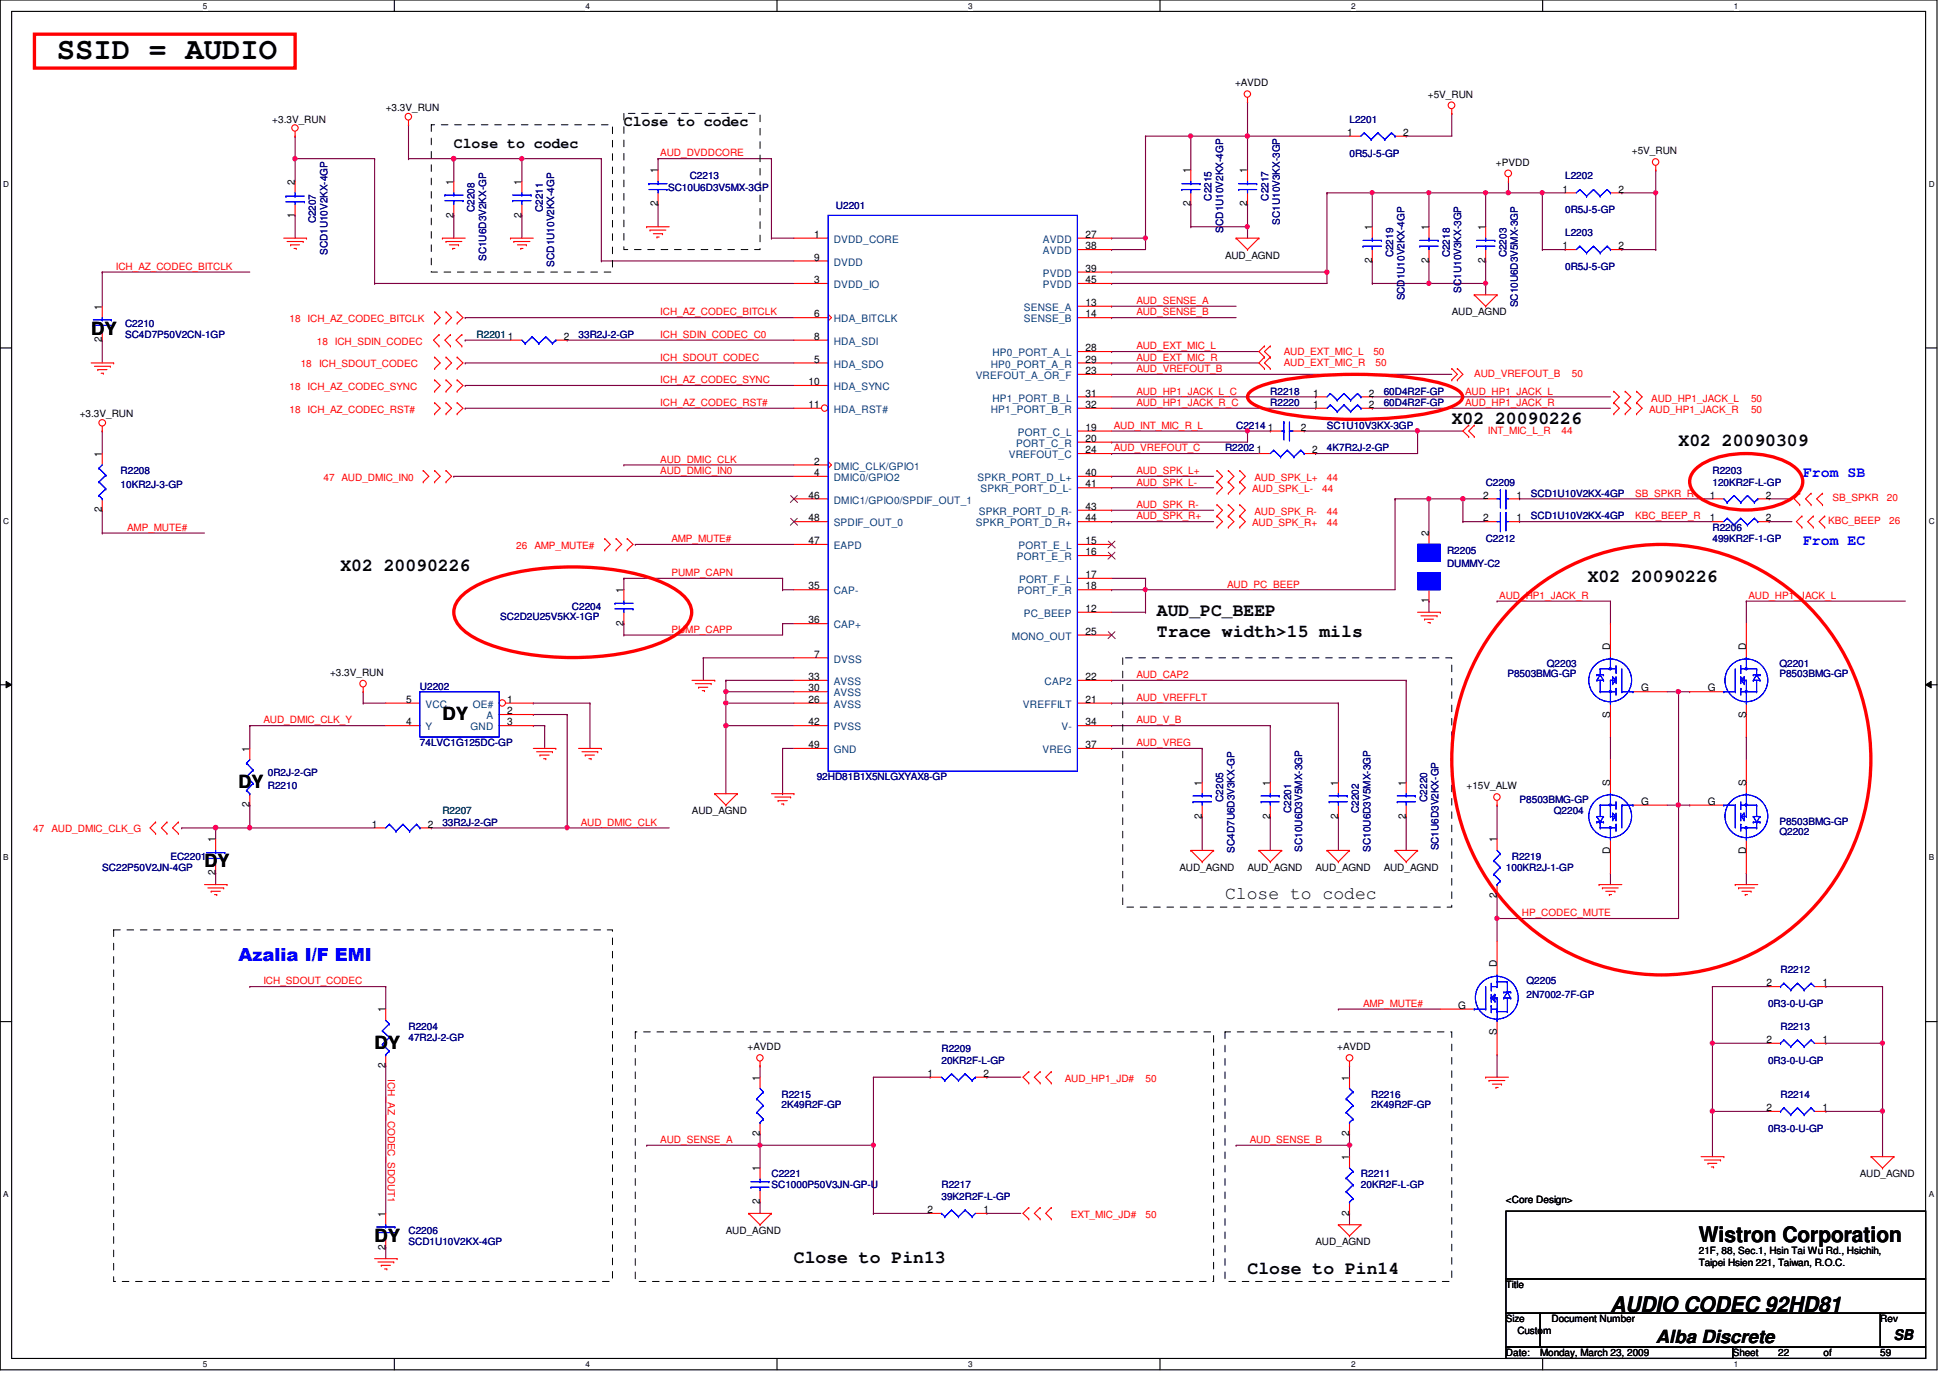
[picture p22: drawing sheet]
<svg xmlns="http://www.w3.org/2000/svg" width="297mm" height="210mm" viewBox="0 0 297 210" stroke-linecap="round" stroke-linejoin="round" font-family="sans-serif">
<defs><g id="words">
<text font-size="4.7" x="8.7" y="9.1">SSID = AUDIO</text>
<g font-size="3.3">
<text x="258.8" y="189.2">Wistron Corporation</text>
<text x="245.3" y="199.9">AUDIO CODEC 92HD81</text>
</g>
<g font-size="2.8">
<text x="13.9" y="51">DY</text>
<text x="221.1" y="64.5">X02 20090226</text>
<text x="255.7" y="68">X02 20090309</text>
<text x="51.9" y="87">X02 20090226</text>
<text x="241.8" y="88.7">X02 20090226</text>
<text x="176.2" y="93.9">AUD_PC_BEEP</text>
<text x="176.2" y="97.1">Trace width&gt;15 mils</text>
<text x="67.4" y="109.7">DY</text>
<text x="36.3" y="120.1">DY</text>
<text x="31.2" y="132.1">DY</text>
<text x="186.6" y="136.9">Close to codec</text>
<text x="57.1" y="159.8">DY</text>
<text x="57.1" y="189.1">DY</text>
<text x="120.9" y="192.3">Close to Pin13</text>
<text x="190" y="194.1">Close to Pin14</text>
<text x="252.2" y="204.6">Alba Discrete</text>
</g>
<text font-size="2.8" fill="#00f" x="36.3" y="146.4">Azalia I/F EMI</text>
<g font-size="2.2">
<text x="69.1" y="22.6">Close to codec</text>
<text x="95" y="19.1">Close to codec</text>
<text x="288.5" y="204.1">SB</text>
</g>
<g font-size="2.2" fill="#00f">
<text x="274.7" y="72.7">From SB</text>
<text x="274.7" y="83.1">From EC</text>
</g>
<g font-size="1.6">
<text x="205.2" y="20.7">1</text>
<text x="213.7" y="20.7">2</text>
<text x="44.9" y="28.2" transform="rotate(-90 44.9 28.2)">2</text>
<text x="69.1" y="28.2" transform="rotate(-90 69.1 28.2)">1</text>
<text x="79.5" y="28.2" transform="rotate(-90 79.5 28.2)">1</text>
<text x="100.2" y="26.4" transform="rotate(-90 100.2 26.4)">1</text>
<text x="181.4" y="26.4" transform="rotate(-90 181.4 26.4)">1</text>
<text x="190" y="26.4" transform="rotate(-90 190 26.4)">1</text>
<text x="238" y="29.3">1</text>
<text x="246.5" y="29.3">2</text>
<text x="44.9" y="33.2" transform="rotate(-90 44.9 33.2)">1</text>
<text x="69.1" y="33.2" transform="rotate(-90 69.1 33.2)">2</text>
<text x="79.5" y="33.2" transform="rotate(-90 79.5 33.2)">2</text>
<text x="100.2" y="31.5" transform="rotate(-90 100.2 31.5)">2</text>
<text x="181.4" y="31.5" transform="rotate(-90 181.4 31.5)">2</text>
<text x="190" y="31.5" transform="rotate(-90 190 31.5)">2</text>
<text x="209" y="35.1" transform="rotate(-90 209 35.1)">1</text>
<text x="217.6" y="35.1" transform="rotate(-90 217.6 35.1)">1</text>
<text x="226.3" y="35.1" transform="rotate(-90 226.3 35.1)">1</text>
<text x="124" y="36.2">1</text>
<text x="124" y="39.7">9</text>
<text x="165.4" y="38">38</text>
<text x="165.4" y="36.2">27</text>
<text x="165.4" y="41.4">39</text>
<text x="209" y="40.1" transform="rotate(-90 209 40.1)">2</text>
<text x="217.6" y="40.1" transform="rotate(-90 217.6 40.1)">2</text>
<text x="226.3" y="40.1" transform="rotate(-90 226.3 40.1)">2</text>
<text x="238" y="38">1</text>
<text x="246.5" y="38">2</text>
<text x="15.5" y="47.2" transform="rotate(-90 15.5 47.2)">1</text>
<text x="124" y="43.1">3</text>
<text x="165.4" y="43.1">45</text>
<text x="165.4" y="46.6">13</text>
<text x="15.5" y="52.2" transform="rotate(-90 15.5 52.2)">2</text>
<text x="77.4" y="51.8">1</text>
<text x="85.9" y="51.8">2</text>
<text x="124" y="48.3">6</text>
<text x="124" y="51.8">8</text>
<text x="165.4" y="53.5">28</text>
<text x="165.4" y="48.3">14</text>
<text x="123.1" y="58.7">10</text>
<text x="124" y="55.2">5</text>
<text x="165.4" y="57">23</text>
<text x="165.4" y="55.2">29</text>
<text x="123.1" y="62.1">11</text>
<text x="165.4" y="60.4">31</text>
<text x="165.4" y="65.6">19</text>
<text x="165.4" y="62.1">32</text>
<text x="193.1" y="65.6">1</text>
<text x="198.2" y="65.6">2</text>
<text x="200" y="60.4">1</text>
<text x="200" y="62.1">1</text>
<text x="208.5" y="60.4">2</text>
<text x="208.5" y="62.1">2</text>
<text x="15.5" y="69.6" transform="rotate(-90 15.5 69.6)">1</text>
<text x="124" y="70.8">2</text>
<text x="165.4" y="69">24</text>
<text x="165.4" y="67.3">20</text>
<text x="191.4" y="69">1</text>
<text x="199.9" y="69">2</text>
<text x="123.1" y="75.9">46</text>
<text x="124" y="72.5">4</text>
<text x="165.4" y="77.7">43</text>
<text x="165.4" y="74.3">41</text>
<text x="165.4" y="72.5">40</text>
<text x="225.9" y="75.9">2</text>
<text x="231" y="75.9">1</text>
<text x="260.5" y="75.9">1</text>
<text x="269" y="75.9">2</text>
<text x="15.5" y="78.1" transform="rotate(-90 15.5 78.1)">2</text>
<text x="123.1" y="79.4">48</text>
<text x="123.1" y="82.9">47</text>
<text x="165.4" y="79.4">44</text>
<text x="165.4" y="82.9">15</text>
<text x="217.6" y="81.7" transform="rotate(-90 217.6 81.7)">2</text>
<text x="225.9" y="79.4">2</text>
<text x="231" y="79.4">1</text>
<text x="260.5" y="79.4">1</text>
<text x="269" y="79.4">2</text>
<text x="123.1" y="89.8">35</text>
<text x="165.4" y="84.6">16</text>
<text x="165.4" y="88.1">17</text>
<text x="165.4" y="89.8">18</text>
<text x="95" y="95.3" transform="rotate(-90 95 95.3)">2</text>
<text x="95" y="90.3" transform="rotate(-90 95 90.3)">1</text>
<text x="123.1" y="95">36</text>
<text x="165.4" y="93.2">12</text>
<text x="217.6" y="91.9" transform="rotate(-90 217.6 91.9)">1</text>
<text x="124" y="100.2">7</text>
<text x="165.4" y="96.7">25</text>
<text x="245.3" y="99" transform="rotate(-90 245.3 99)">D</text>
<text x="266" y="99" transform="rotate(-90 266 99)">D</text>
<text x="61.8" y="107.1">5</text>
<text x="77.3" y="107.1">1</text>
<text x="123.1" y="107.1">26</text>
<text x="123.1" y="103.6">33</text>
<text x="123.1" y="105.3">30</text>
<text x="165.4" y="107.1">21</text>
<text x="165.4" y="103.6">22</text>
<text x="250" y="105.3">G</text>
<text x="260.1" y="105.3">G</text>
<text x="61.8" y="110.5">4</text>
<text x="77.3" y="108.8">2</text>
<text x="77.3" y="110.5">3</text>
<text x="123.1" y="110.5">42</text>
<text x="123.1" y="114">49</text>
<text x="165.4" y="114">37</text>
<text x="165.4" y="110.5">34</text>
<text x="245.3" y="109.3" transform="rotate(-90 245.3 109.3)">S</text>
<text x="266" y="109.3" transform="rotate(-90 266 109.3)">S</text>
<text x="38" y="114.5" transform="rotate(-90 38 114.5)">1</text>
<text x="183.1" y="119.7" transform="rotate(-90 183.1 119.7)">1</text>
<text x="193.5" y="119.7" transform="rotate(-90 193.5 119.7)">1</text>
<text x="203.8" y="119.7" transform="rotate(-90 203.8 119.7)">1</text>
<text x="214.2" y="119.7" transform="rotate(-90 214.2 119.7)">1</text>
<text x="245.3" y="119.7" transform="rotate(-90 245.3 119.7)">S</text>
<text x="266" y="119.7" transform="rotate(-90 266 119.7)">S</text>
<text x="38" y="123" transform="rotate(-90 38 123)">2</text>
<text x="183.1" y="124.7" transform="rotate(-90 183.1 124.7)">2</text>
<text x="193.5" y="124.7" transform="rotate(-90 193.5 124.7)">2</text>
<text x="203.8" y="124.7" transform="rotate(-90 203.8 124.7)">2</text>
<text x="214.2" y="124.7" transform="rotate(-90 214.2 124.7)">2</text>
<text x="250" y="122.6">G</text>
<text x="260.1" y="122.6">G</text>
<text x="32.8" y="128.3" transform="rotate(-90 32.8 128.3)">1</text>
<text x="56.6" y="126.1">1</text>
<text x="65.2" y="126.1">2</text>
<text x="228" y="128.3" transform="rotate(-90 228 128.3)">1</text>
<text x="245.3" y="130.1" transform="rotate(-90 245.3 130.1)">D</text>
<text x="266" y="130.1" transform="rotate(-90 266 130.1)">D</text>
<text x="32.8" y="133.3" transform="rotate(-90 32.8 133.3)">2</text>
<text x="228" y="136.8" transform="rotate(-90 228 136.8)">2</text>
<text x="228" y="147.3" transform="rotate(-90 228 147.3)">D</text>
<text x="58.7" y="154.2" transform="rotate(-90 58.7 154.2)">1</text>
<text x="222.1" y="153.7">G</text>
<text x="269.1" y="150.2">2</text>
<text x="277.6" y="150.2">1</text>
<text x="228" y="157.7" transform="rotate(-90 228 157.7)">S</text>
<text x="269.1" y="158.9">2</text>
<text x="277.6" y="158.9">1</text>
<text x="58.7" y="162.7" transform="rotate(-90 58.7 162.7)">2</text>
<text x="115.7" y="164.6" transform="rotate(-90 115.7 164.6)">1</text>
<text x="141.3" y="164">1</text>
<text x="149.8" y="164">2</text>
<text x="205.5" y="164.6" transform="rotate(-90 205.5 164.6)">1</text>
<text x="115.7" y="173.1" transform="rotate(-90 115.7 173.1)">2</text>
<text x="205.5" y="173.1" transform="rotate(-90 205.5 173.1)">2</text>
<text x="269.1" y="169.2">2</text>
<text x="277.6" y="169.2">1</text>
<text x="115.7" y="178.4" transform="rotate(-90 115.7 178.4)">1</text>
<text x="205.5" y="176.7" transform="rotate(-90 205.5 176.7)">1</text>
<text x="58.7" y="185.3" transform="rotate(-90 58.7 185.3)">1</text>
<text x="115.7" y="183.4" transform="rotate(-90 115.7 183.4)">2</text>
<text x="141.3" y="184.8">2</text>
<text x="149.8" y="184.8">1</text>
<text x="205.5" y="185.2" transform="rotate(-90 205.5 185.2)">2</text>
<text x="58.7" y="190.3" transform="rotate(-90 58.7 190.3)">2</text>
</g>
<g font-size="1.6" fill="#004080">
<text x="127" y="37">DVDD_CORE</text>
<text x="127" y="40.5">DVDD</text>
<text x="158.9" y="38.7">AVDD</text>
<text x="158.9" y="37">AVDD</text>
<text x="127" y="43.9">DVDD_IO</text>
<text x="156" y="47.4">SENSE_A</text>
<text x="158.9" y="43.9">PVDD</text>
<text x="158.9" y="42.2">PVDD</text>
<text x="127" y="49.1">HDA_BITCLK</text>
<text x="127" y="52.5">HDA_SDI</text>
<text x="156" y="49.1">SENSE_B</text>
<text x="127" y="56">HDA_SDO</text>
<text x="127" y="59.4">HDA_SYNC</text>
<text x="148.6" y="57.7">VREFOUT_A_OR_F</text>
<text x="150.9" y="56">HP0_PORT_A_R</text>
<text x="151.2" y="54.3">HP0_PORT_A_L</text>
<text x="127" y="62.9">HDA_RST#</text>
<text x="150.9" y="62.9">HP1_PORT_B_R</text>
<text x="151.2" y="61.2">HP1_PORT_B_L</text>
<text x="127" y="71.5">DMIC_CLK/GPIO1</text>
<text x="153.7" y="69.8">VREFOUT_C</text>
<text x="154.8" y="68.1">PORT_C_R</text>
<text x="155.1" y="66.4">PORT_C_L</text>
<text x="127" y="73.3">DMIC0/GPIO2</text>
<text x="127" y="76.7">DMIC1/GPIO0/SPDIF_OUT_1</text>
<text x="148.9" y="73.3">SPKR_PORT_D_L+</text>
<text x="149.3" y="75">SPKR_PORT_D_L-</text>
<text x="127" y="80.2">SPDIF_OUT_0</text>
<text x="127" y="83.7">EAPD</text>
<text x="148.7" y="80.2">SPKR_PORT_D_R+</text>
<text x="149.1" y="78.4">SPKR_PORT_D_R-</text>
<text x="155.1" y="83.7">PORT_E_L</text>
<text x="154.9" y="85.3">PORT_E_R</text>
<text x="155.2" y="88.8">PORT_F_L</text>
<text x="127" y="90.6">CAP-</text>
<text x="127" y="95.7">CAP+</text>
<text x="155" y="90.6">PORT_F_R</text>
<text x="156" y="94">PC_BEEP</text>
<text x="127" y="100.9">DVSS</text>
<text x="154.1" y="97.5">MONO_OUT</text>
<text x="64.8" y="107.8">VCC</text>
<text x="72" y="107.8">OE#</text>
<text x="127" y="107.8">AVSS</text>
<text x="127" y="104.4">AVSS</text>
<text x="127" y="106.1">AVSS</text>
<text x="155.8" y="107.8">VREFFILT</text>
<text x="159.1" y="104.4">CAP2</text>
<text x="64.8" y="111.3">Y</text>
<text x="71.7" y="111.3">GND</text>
<text x="74.1" y="109.6">A</text>
<text x="127" y="111.3">PVSS</text>
<text x="161.7" y="111.3">V-</text>
<text x="127" y="114.7">GND</text>
<text x="158.8" y="114.7">VREG</text>
</g>
<g font-size="1.5">
<text x="58.8" y="16.9">+3.3V_RUN</text>
<text x="188.1" y="13.2">+AVDD</text>
<text x="217.5" y="14.9">+5V_RUN</text>
<text x="41.5" y="18.7">+3.3V_RUN</text>
<text x="248.6" y="23.5">+5V_RUN</text>
<text x="227.9" y="25.2">+PVDD</text>
<text x="186.6" y="39.4">AUD_AGND</text>
<text x="221.1" y="48">AUD_AGND</text>
<text x="12.1" y="63.6">+3.3V_RUN</text>
<text x="50.3" y="103">+3.3V_RUN</text>
<text x="105.4" y="124">AUD_AGND</text>
<text x="223.4" y="120.2">+15V_ALW</text>
<text x="179.7" y="132.7">AUD_AGND</text>
<text x="190" y="132.7">AUD_AGND</text>
<text x="200.4" y="132.7">AUD_AGND</text>
<text x="210.8" y="132.7">AUD_AGND</text>
<text x="113.9" y="160">+AVDD</text>
<text x="203.7" y="160">+AVDD</text>
<text x="283.3" y="179.3">AUD_AGND</text>
<text x="229.4" y="183.3">&lt;Core Design&gt;</text>
<text x="110.6" y="188">AUD_AGND</text>
<text x="200.4" y="189.7">AUD_AGND</text>
<text x="258.8" y="191.1">21F, 88, Sec.1, Hsin Tai Wu Rd., Hsichih,</text>
<text x="229.4" y="196.2">Title</text>
<text x="258.8" y="192.8">Taipei Hsien 221, Taiwan, R.O.C.</text>
<text x="229.4" y="201.4">Size</text>
<text x="231.1" y="203.2">Custom</text>
<text x="236.3" y="201.4">Document Number</text>
<text x="286.4" y="201.4">Rev</text>
<text x="229.4" y="206.6">Date:</text>
<text x="234.6" y="206.6">Monday, March 23, 2009</text>
<text x="263.9" y="206.6">Sheet</text>
<text x="270.9" y="206.6">22</text>
<text x="277.8" y="206.6">of</text>
<text x="286.4" y="206.6">59</text>
</g>
<g font-size="1.5" fill="#f00">
<text x="100.6" y="23.8">AUD_DVDDCORE</text>
<text x="17.6" y="41.1">ICH_AZ_CODEC_BITCLK</text>
<text x="173.1" y="46.3">AUD_SENSE_A</text>
<text x="44.1" y="49.1">18 ICH_AZ_CODEC_BITCLK</text>
<text x="48.3" y="52.5">18 ICH_SDIN_CODEC</text>
<text x="100.6" y="48">ICH_AZ_CODEC_BITCLK</text>
<text x="100.6" y="51.5">ICH_SDIN_CODEC_C0</text>
<text x="173.1" y="53.2">AUD_EXT_MIC_L</text>
<text x="173.1" y="48">AUD_SENSE_B</text>
<text x="44.1" y="59.4">18 ICH_AZ_CODEC_SYNC</text>
<text x="45.8" y="56">18</text>
<text x="48.6" y="56">ICH_SDOUT_CODEC</text>
<text x="100.6" y="58.4">ICH_AZ_CODEC_SYNC</text>
<text x="100.6" y="54.9">ICH_SDOUT_CODEC</text>
<text x="173.1" y="56.7">AUD_VREFOUT_B</text>
<text x="173.1" y="54.9">AUD_EXT_MIC_R</text>
<text x="195.6" y="54.1">AUD_EXT_MIC_L</text>
<text x="195.6" y="55.8">AUD_EXT_MIC_R</text>
<text x="209.2" y="54.1">50</text>
<text x="209.5" y="55.8">50</text>
<text x="224.6" y="57.4">AUD_VREFOUT_B</text>
<text x="239.4" y="57.4">50</text>
<text x="44.1" y="62.9">18 ICH_AZ_CODEC_RST#</text>
<text x="100.6" y="61.8">ICH_AZ_CODEC_RST#</text>
<text x="169.7" y="65.3">AUD_INT_MIC_R_L</text>
<text x="173.1" y="60.1">AUD_HP1_JACK_L_C</text>
<text x="173.1" y="61.8">AUD_HP1_JACK_R_C</text>
<text x="223.2" y="60.1">AUD_HP1_JACK_L</text>
<text x="223.2" y="61.8">AUD_HP1_JACK_R</text>
<text x="251.2" y="62.9">AUD_HP1_JACK_R</text>
<text x="251.5" y="61.2">AUD_HP1_JACK_L</text>
<text x="266.7" y="61.2">50</text>
<text x="266.7" y="62.9">50</text>
<text x="100.6" y="70.5">AUD_DMIC_CLK</text>
<text x="169.7" y="68.7">AUD_VREFOUT_C</text>
<text x="226.6" y="66.2">INT_MIC_L_R</text>
<text x="237.9" y="66.2">44</text>
<text x="49.3" y="73.2">47 AUD_DMIC_IN0</text>
<text x="100.6" y="72.2">AUD_DMIC_IN0</text>
<text x="173.1" y="72.2">AUD_SPK_L+</text>
<text x="173.1" y="74">AUD_SPK_L-</text>
<text x="173.1" y="77.4">AUD_SPK_R-</text>
<text x="190.8" y="75">AUD_SPK_L-</text>
<text x="191.1" y="73.2">AUD_SPK_L+</text>
<text x="201.4" y="75">44</text>
<text x="202.1" y="73.2">44</text>
<text x="249.1" y="75.6">SB_SPKR_R</text>
<text x="279.1" y="76.4">SB_SPKR</text>
<text x="287.4" y="76.4">20</text>
<text x="19.4" y="80.9">AMP_MUTE#</text>
<text x="78.7" y="83.6">26 AMP_MUTE#</text>
<text x="102.3" y="82.6">AMP_MUTE#</text>
<text x="173.1" y="79.1">AUD_SPK_R+</text>
<text x="190.8" y="80.2">AUD_SPK_R+</text>
<text x="191.1" y="78.4">AUD_SPK_R-</text>
<text x="202.1" y="78.4">44</text>
<text x="202.1" y="80.2">44</text>
<text x="249.1" y="79.1">KBC_BEEP_R</text>
<text x="278.5" y="79.8">KBC_BEEP</text>
<text x="287.8" y="79.8">26</text>
<text x="102.3" y="87.8">PUMP_CAPN</text>
<text x="186.9" y="89.5">AUD_PC_BEEP</text>
<text x="228.4" y="91.2">AUD_HP1_JACK_R</text>
<text x="266.4" y="91.2">AUD_HP1_JACK_L</text>
<text x="102.3" y="96.4">PUMP_CAPP</text>
<text x="173.1" y="106.8">AUD_VREFFLT</text>
<text x="173.1" y="103.3">AUD_CAP2</text>
<text x="40.1" y="110.2">AUD_DMIC_CLK_Y</text>
<text x="173.1" y="113.7">AUD_VREG</text>
<text x="173.1" y="110.2">AUD_V_B</text>
<text x="88.5" y="125.8">AUD_DMIC_CLK</text>
<text x="5.1" y="126.8">47 AUD_DMIC_CLK_G</text>
<text x="231.8" y="139.6">HP_CODEC_MUTE</text>
<text x="40.1" y="149.9">ICH_SDOUT_CODEC</text>
<text x="207.6" y="153.4">AMP_MUTE#</text>
<text x="59.1" y="164.4" transform="rotate(90 59.1 164.4)">ICH_AZ_CODEC_SDOUT1</text>
<text x="162.2" y="164.8">AUD_HP1_JD#</text>
<text x="174.5" y="164.8">50</text>
<text x="100.6" y="174.1">AUD_SENSE_A</text>
<text x="190.4" y="174.1">AUD_SENSE_B</text>
<text x="163.1" y="185.5">EXT_MIC_JD#</text>
<text x="174.5" y="185.5">50</text>
</g>
<g font-size="1.5" fill="#000080">
<text x="205.6" y="18.7">L2201</text>
<text x="205.6" y="23.9">0R5J-5-GP</text>
<text x="101.8" y="29">SC10U6D3V5MX-3GP</text>
<text x="105.1" y="27.3">C2213</text>
<text x="238.4" y="27.3">L2202</text>
<text x="48.1" y="34" transform="rotate(-90 48.1 34)">C2207</text>
<text x="72.3" y="32.3" transform="rotate(-90 72.3 32.3)">C2208</text>
<text x="82.7" y="32.3" transform="rotate(-90 82.7 32.3)">C2211</text>
<text x="127.3" y="31.8">U2201</text>
<text x="184.6" y="30.6" transform="rotate(-90 184.6 30.6)">C2215</text>
<text x="186.3" y="35.4" transform="rotate(-90 186.3 35.4)">SCD1U10V2KX-4GP</text>
<text x="193.2" y="30.6" transform="rotate(-90 193.2 30.6)">C2217</text>
<text x="194.9" y="34.2" transform="rotate(-90 194.9 34.2)">SC1U10V3KX-3GP</text>
<text x="238.4" y="32.5">0R5J-5-GP</text>
<text x="238.4" y="35.9">L2203</text>
<text x="49.9" y="38.9" transform="rotate(-90 49.9 38.9)">SCD1U10V2KX-4GP</text>
<text x="74" y="39.8" transform="rotate(-90 74 39.8)">SC1U6D3V2KX-GP</text>
<text x="84.4" y="40.6" transform="rotate(-90 84.4 40.6)">SCD1U10V2KX-4GP</text>
<text x="212.2" y="39.2" transform="rotate(-90 212.2 39.2)">C2219</text>
<text x="220.8" y="39.2" transform="rotate(-90 220.8 39.2)">C2218</text>
<text x="229.5" y="39.2" transform="rotate(-90 229.5 39.2)">C2203</text>
<text x="238.4" y="41.1">0R5J-5-GP</text>
<text x="213.9" y="45.8" transform="rotate(-90 213.9 45.8)">SCD1U10V2KX-4GP</text>
<text x="222.6" y="44.6" transform="rotate(-90 222.6 44.6)">SC1U10V3KX-3GP</text>
<text x="231.2" y="46.8" transform="rotate(-90 231.2 46.8)">SC10U6D3V5MX-3GP</text>
<text x="19" y="49.8">C2210</text>
<text x="19" y="51.5">SC4D7P50V2CN-1GP</text>
<text x="88.1" y="51.5">33R2J-2-GP</text>
<text x="188.3" y="65.3">C2214</text>
<text x="193.5" y="60.1">R2218</text>
<text x="193.5" y="61.8">R2220</text>
<text x="202.1" y="65.3">SC1U10V3KX-3GP</text>
<text x="210.8" y="60.1">60D4R2F-GP</text>
<text x="210.8" y="61.8">60D4R2F-GP</text>
<text x="186.6" y="68.7">R2202</text>
<text x="202.1" y="68.7">4K7R2J-2-GP</text>
<text x="18.4" y="72.2">R2208</text>
<text x="18.4" y="74.3">10KR2J-3-GP</text>
<text x="226.3" y="74">C2209</text>
<text x="233.2" y="75.7">SCD1U10V2KX-4GP</text>
<text x="260.9" y="72.2">R2203</text>
<text x="260.9" y="74">120KR2F-L-GP</text>
<text x="226.3" y="82.6">C2212</text>
<text x="233.2" y="79.1">SCD1U10V2KX-4GP</text>
<text x="260.9" y="80.9">R2206</text>
<text x="260.9" y="82.6">499KR2F-1-GP</text>
<text x="220.4" y="84.3">R2205</text>
<text x="220.4" y="86.4">DUMMY-C2</text>
<text x="76.2" y="94.5">SC2D2U25V5KX-1GP</text>
<text x="87.1" y="93">C2204</text>
<text x="235.6" y="101.6">Q2203</text>
<text x="271.1" y="101.6">Q2201</text>
<text x="64" y="105">U2202</text>
<text x="229.6" y="103.1">P8503BMG-GP</text>
<text x="271.1" y="103.1">P8503BMG-GP</text>
<text x="64" y="113.7">74LVC1G125DC-GP</text>
<text x="40.8" y="118.2">0R2J-2-GP</text>
<text x="124.4" y="118.9">92HD81B1X5NLGXYAX8-GP</text>
<text x="40.8" y="120.2">R2210</text>
<text x="67.4" y="125.8">33R2J-2-GP</text>
<text x="186.3" y="122.1" transform="rotate(-90 186.3 122.1)">C2205</text>
<text x="196.7" y="123.9" transform="rotate(-90 196.7 123.9)">C2201</text>
<text x="207" y="123.9" transform="rotate(-90 207 123.9)">C2202</text>
<text x="217.4" y="122.1" transform="rotate(-90 217.4 122.1)">C2220</text>
<text x="231.5" y="122.3">P8503BMG-GP</text>
<text x="236.7" y="124">Q2204</text>
<text x="271.1" y="125.6">P8503BMG-GP</text>
<text x="25.9" y="130.9">EC2201</text>
<text x="188" y="129.9" transform="rotate(-90 188 129.9)">SC4D7U6D3V3KX-GP</text>
<text x="198.4" y="129.7" transform="rotate(-90 198.4 129.7)">SC10U6D3V5MX-3GP</text>
<text x="208.7" y="129.7" transform="rotate(-90 208.7 129.7)">SC10U6D3V5MX-3GP</text>
<text x="219.1" y="129.5" transform="rotate(-90 219.1 129.5)">SC1U6D3V2KX-GP</text>
<text x="230.3" y="130.9">R2219</text>
<text x="271.1" y="127.1">Q2202</text>
<text x="15.6" y="132.7">SC22P50V2JN-4GP</text>
<text x="229.4" y="132.7">100KR2J-1-GP</text>
<text x="232.5" y="149.9">Q2205</text>
<text x="271.2" y="148.2">R2212</text>
<text x="232.5" y="152">2N7002-7F-GP</text>
<text x="269.3" y="153.4">0R3-0-U-GP</text>
<text x="62.2" y="156.8">R2204</text>
<text x="62.2" y="158.6">47R2J-2-GP</text>
<text x="143.4" y="160.3">R2209</text>
<text x="271.2" y="156.8">R2213</text>
<text x="119" y="167.2">R2215</text>
<text x="143.4" y="162.1">20KR2F-L-GP</text>
<text x="208.9" y="167.2">R2216</text>
<text x="269.3" y="162.1">0R3-0-U-GP</text>
<text x="271.2" y="167.2">R2214</text>
<text x="119" y="168.8">2K49R2F-GP</text>
<text x="208.9" y="168.8">2K49R2F-GP</text>
<text x="269.3" y="172.4">0R3-0-U-GP</text>
<text x="117.5" y="179.3">C2221</text>
<text x="207.3" y="179.3">R2211</text>
<text x="117.5" y="181">SC1000P50V3JN-GP-U</text>
<text x="143.4" y="181">R2217</text>
<text x="143.4" y="182.8">39K2R2F-L-GP</text>
<text x="207.3" y="181">20KR2F-L-GP</text>
<text x="62.2" y="188">C2206</text>
<text x="62.2" y="189.7">SCD1U10V2KX-4GP</text>
</g>
<g font-size="1.5" fill="#004040">
<text x="72.6" y="51.5">R2201</text>
<text x="67.4" y="124">R2207</text>
</g>
<g font-size="1.3">
<text x="30.9" y="1.4">5</text>
<text x="89.2" y="1.4">4</text>
<text x="147.5" y="1.4">3</text>
<text x="205.8" y="1.4">2</text>
<text x="264.1" y="1.4">1</text>
<text x=".5" y="28.5">D</text>
<text x="293.8" y="28.5">D</text>
<text x=".5" y="79.8">C</text>
<text x="293.8" y="79.8">C</text>
<text x=".5" y="131.1">B</text>
<text x="293.8" y="131.1">B</text>
<text x=".5" y="182.4">A</text>
<text x="293.8" y="182.4">A</text>
<text x="30.9" y="208.3">5</text>
<text x="89.2" y="208.3">4</text>
<text x="147.5" y="208.3">3</text>
<text x="205.8" y="208.3">2</text>
<text x="264.1" y="208.3">1</text>
</g>
</g></defs>
<path d="M0 0h295.1v208.7h-295.1zM1.8 1.7h291.5v205.2h-291.5z" fill="none" stroke="#000" stroke-width=".17"/>
<g fill="#fff">
<path d="M30.9 .2h.7v1.4h-.7z"/>
<path d="M30.9 207.1h.7v1.4h-.7z"/>
</g>
<path d="M60.1 0v1.7M60.1 206.9v1.8" fill="none" stroke="#000" stroke-width=".17"/>
<g fill="#fff">
<path d="M89.2 .2h.7v1.4h-.7z"/>
<path d="M89.2 207.1h.7v1.4h-.7z"/>
</g>
<path d="M118.4 0v1.7M118.4 206.9v1.8" fill="none" stroke="#000" stroke-width=".17"/>
<g fill="#fff">
<path d="M147.5 .2h.7v1.4h-.7z"/>
<path d="M147.5 207.1h.7v1.4h-.7z"/>
</g>
<path d="M176.7 0v1.7M176.7 206.9v1.8" fill="none" stroke="#000" stroke-width=".17"/>
<g fill="#fff">
<path d="M205.8 .2h.7v1.4h-.7z"/>
<path d="M205.8 207.1h.7v1.4h-.7z"/>
</g>
<path d="M235 0v1.7M235 206.9v1.8" fill="none" stroke="#000" stroke-width=".17"/>
<g fill="#fff">
<path d="M264.1 .2h.7v1.4h-.7z"/>
<path d="M264.1 207.1h.7v1.4h-.7z"/>
<path d="M.5 27.3h.9v1.4h-.9z"/>
<path d="M293.8 27.3h.9v1.4h-.9z"/>
<path d="M.5 78.6h.9v1.4h-.9z"/>
<path d="M293.8 78.6h.9v1.4h-.9z"/>
</g>
<path d="M0 53h1.8M293.3 53h1.8" fill="none" stroke="#000" stroke-width=".17"/>
<g fill="#fff">
<path d="M.5 129.9h.8v1.4h-.8z"/>
<path d="M293.8 129.9h.8v1.4h-.8z"/>
</g>
<path d="M0 104.3h1.8M293.3 104.3h1.8" fill="none" stroke="#000" stroke-width=".17"/>
<path d="M.9 103.8l.9 .5-.9 .5zM293.3 104.3l.9-.5v1z" fill="#000"/>
<path d="M.9 103.8l.9 .5-.9 .5zM293.3 104.3l.9-.5v1z" fill="none" stroke="#000" stroke-width=".15"/>
<g fill="#fff">
<path d="M.5 181.2h.8v1.4h-.8z"/>
<path d="M293.8 181.2h.8v1.4h-.8z"/>
</g>
<path d="M0 155.6h1.8M293.3 155.6h1.8" fill="none" stroke="#000" stroke-width=".17"/>
<path d="M65.7 126.1h.1M65.7 126.1h36.2M86.4 126.1h.1" fill="none" stroke="#800040" stroke-width=".17"/>
<circle cx="86.4" cy="126.1" r=".33" fill="#f0f"/>
<circle cx="86.4" cy="126.1" r=".33" fill="none" stroke="#f0f" stroke-width=".17"/>
<g fill="none" stroke="#800040" stroke-width=".17">
<path d="M181.4 31.1h.1M181.4 20.7h.1M181.4 20.7v5.2M181.4 31.1v3.4M81.2 108.8h.1M81.2 110.5h.1M81.2 107.1h.1M81.2 108.8h5.2M81.2 110.5h1.8M81.2 107.1h8.7M83 110.5h.1M83 110.5v3.5"/>
<path d="M89.9 107.1h.1M89.9 107.1v6.9"/>
</g>
<circle cx="181.4" cy="20.7" r=".32" fill="#f0f"/>
<circle cx="181.4" cy="20.7" r=".32" fill="none" stroke="#f0f" stroke-width=".17"/>
<path d="M190 20.7h.1M190 20.7v5.2" fill="none" stroke="#800040" stroke-width=".17"/>
<circle cx="190" cy="20.7" r=".32" fill="#f0f"/>
<circle cx="190" cy="20.7" r=".32" fill="none" stroke="#f0f" stroke-width=".17"/>
<path d="M190 34.5h.1M190 34.5v1.8" fill="none" stroke="#800040" stroke-width=".17"/>
<circle cx="190" cy="34.5" r=".32" fill="#f0f"/>
<circle cx="190" cy="34.5" r=".32" fill="none" stroke="#f0f" stroke-width=".17"/>
<g fill="none" stroke="#800040" stroke-width=".17">
<path d="M181.4 34.5h.1M190 31.1h.1M190 31.1v3.4h-8.6M32.8 133h.1M32.8 126.1h.1M32.8 126.1v1.7M32.8 133v1.7M38.1 150.3h.1M38.1 150.3h20.7M58.8 150.3h.1M58.8 150.3v3.4M58.8 162.3h.1"/>
<path d="M58.8 162.3v22.5M58.8 190h.1M58.8 190v1.7"/>
</g>
<circle cx="32.8" cy="126.1" r=".34" fill="#f0f"/>
<circle cx="32.8" cy="126.1" r=".34" fill="none" stroke="#f0f" stroke-width=".17"/>
<g fill="none" stroke="#800040" stroke-width=".17">
<path d="M79.5 24.2h.1M79.5 24.2h12.1M70.9 58.7h.1M70.9 51.8h.1M70.9 55.3h.1M70.9 55.3h50M70.9 58.7h50M70.9 51.8h6.9M169.3 57h.1M169.3 53.6h.1M169.3 55.3h.1M169.3 57h51.8"/>
<path d="M169.3 53.6h22.5M169.3 55.3h22.5M69.1 72.6h.1M69.1 72.6h51.8M70.9 62.2h.1M70.9 62.2h50M95 70.8h.1M95 70.8h25.9M55.3 107.1h.1M55.3 105.4h.1M55.3 107.1h3.5M55.3 105.4v1.7"/>
<path d="M86.4 108.8h.1M86.4 108.8v17.3M107.1 100.2h.1M107.1 100.2h13.8M107.1 100.2v3.4M27.7 126.1h.1M27.7 126.1h5.1"/>
</g>
<circle cx="79.5" cy="24.2" r=".33" fill="#f0f"/>
<circle cx="79.5" cy="24.2" r=".33" fill="none" stroke="#f0f" stroke-width=".17"/>
<path d="M62.2 24.2h.1M62.2 24.2h6.9M69.1 24.2h.1M69.1 24.2v3.4M79.5 24.2h.1M79.5 24.2v3.4" fill="none" stroke="#800040" stroke-width=".17"/>
<circle cx="69.1" cy="24.2" r=".33" fill="#f0f"/>
<circle cx="69.1" cy="24.2" r=".33" fill="none" stroke="#f0f" stroke-width=".17"/>
<path d="M62.2 19h.1M62.2 19v5.2M69.1 32.8h.1M69.1 24.2h.1M69.1 32.8v3.5M69.1 24.2h10.4M79.5 32.8h.1M79.5 32.8v3.5" fill="none" stroke="#800040" stroke-width=".17"/>
<circle cx="69.1" cy="24.2" r=".33" fill="#f0f"/>
<circle cx="69.1" cy="24.2" r=".33" fill="none" stroke="#f0f" stroke-width=".17"/>
<path d="M45 32.8h.1M45 24.2h.1M45 32.8v3.5M45 24.2h12.1M70.9 48.4h.1M70.9 48.4h50" fill="none" stroke="#800040" stroke-width=".17"/>
<circle cx="44.9" cy="24.2" r=".33" fill="#f0f"/>
<circle cx="44.9" cy="24.2" r=".33" fill="none" stroke="#f0f" stroke-width=".17"/>
<g fill="none" stroke="#800040" stroke-width=".17">
<path d="M45 24.2h.1M45 20.7h.1M45 20.7v6.9M57.1 24.2h.1M57.1 24.2v19M91.6 24.2h.1M91.6 39.8h.1M91.6 24.2v15.6M91.6 39.8h29.3M100.2 24.2h.1M100.2 31.1h.1M100.2 24.2v1.7"/>
<path d="M100.2 31.1v3.4M100.2 24.2h17.3M117.5 24.2h.1M117.5 36.3h.1M117.5 24.2v12.1M117.5 36.3h3.4M15.6 41.4h.1M15.6 51.8h.1M15.6 41.4h22.5M15.6 41.4v5.3M15.6 51.8v3.5M57.1 43.2h.1"/>
<path d="M57.1 43.2h63.8M95 88.1h.1M95 96.7h.1M95 95h.1M95 88.1h24.2M95 96.7h24.2M95 88.1v1.7M95 95v1.7M119.2 88.1h.1M119.2 89.8h.1M119.2 88.1v1.7M119.2 89.8h1.7"/>
<path d="M110.6 103.6h.1M110.6 105.4h.1M110.6 107.1h.1M110.6 103.6h10.3M110.6 105.4h10.3M110.6 103.6v3.5M110.6 107.1h10.3"/>
</g>
<circle cx="110.6" cy="105.3" r=".33" fill="#f0f"/>
<circle cx="110.6" cy="105.3" r=".33" fill="none" stroke="#f0f" stroke-width=".17"/>
<path d="M110.6 110.5h.1M110.6 107.1h.1M110.6 110.5h10.3M110.6 107.1v3.4" fill="none" stroke="#800040" stroke-width=".17"/>
<circle cx="110.6" cy="107.1" r=".33" fill="#f0f"/>
<circle cx="110.6" cy="107.1" r=".33" fill="none" stroke="#f0f" stroke-width=".17"/>
<path d="M119.2 95h.1M119.2 95h1.7M119.2 95v1.7M110.6 110.5h.1M110.6 110.5v10.4" fill="none" stroke="#800040" stroke-width=".17"/>
<circle cx="110.6" cy="110.5" r=".34" fill="#f0f"/>
<circle cx="110.6" cy="110.5" r=".34" fill="none" stroke="#f0f" stroke-width=".17"/>
<path d="M169.3 38h.1M169.3 36.3h.1M169.3 36.3h5.2M174.5 36.3h.1M174.5 36.3v1.7h-5.2" fill="none" stroke="#800040" stroke-width=".17"/>
<circle cx="174.5" cy="36.3" r=".32" fill="#f0f"/>
<circle cx="174.5" cy="36.3" r=".32" fill="none" stroke="#f0f" stroke-width=".17"/>
<path d="M221.1 17.3h.1M221.1 17.3v3.4h-6.9M209 39.8h.1M209 39.8v3.4M214.2 20.7h.1M209 43.2h.1M209 43.2h8.7" fill="none" stroke="#800040" stroke-width=".17"/>
<circle cx="217.6" cy="43.2" r=".32" fill="#f0f"/>
<circle cx="217.6" cy="43.2" r=".32" fill="none" stroke="#f0f" stroke-width=".17"/>
<path d="M181.4 20.7h.1M181.4 20.7h8.6M202.1 29.4h.1M202.1 29.4v12h-32.8M217.7 39.8h.1M217.7 39.8v3.4M169.3 41.4h.1" fill="none" stroke="#800040" stroke-width=".17"/>
<circle cx="202.1" cy="41.4" r=".33" fill="#f0f"/>
<circle cx="202.1" cy="41.4" r=".33" fill="none" stroke="#f0f" stroke-width=".17"/>
<path d="M202.1 29.4h.1M202.1 29.4h6.9M209 29.4h.1M209 29.4v5.1M234.9 29.4h.1M234.9 29.4h3.5" fill="none" stroke="#800040" stroke-width=".17"/>
<circle cx="234.9" cy="29.4" r=".32" fill="#f0f"/>
<circle cx="234.9" cy="29.4" r=".32" fill="none" stroke="#f0f" stroke-width=".17"/>
<path d="M209 29.4h.1M209 29.4h8.7M217.7 29.4h.1M217.7 29.4v5.1" fill="none" stroke="#800040" stroke-width=".17"/>
<circle cx="209" cy="29.4" r=".32" fill="#f0f"/>
<circle cx="209" cy="29.4" r=".32" fill="none" stroke="#f0f" stroke-width=".17"/>
<path d="M217.7 29.4h.1M217.7 29.4h8.6M226.3 29.4h.1M226.3 29.4v5.1" fill="none" stroke="#800040" stroke-width=".17"/>
<circle cx="217.6" cy="29.4" r=".32" fill="#f0f"/>
<circle cx="217.6" cy="29.4" r=".32" fill="none" stroke="#f0f" stroke-width=".17"/>
<path d="M217.7 43.2h.1M217.7 43.2h8.6M226.3 43.2h.1M226.3 43.2v1.7" fill="none" stroke="#800040" stroke-width=".17"/>
<circle cx="226.3" cy="43.2" r=".32" fill="#f0f"/>
<circle cx="226.3" cy="43.2" r=".32" fill="none" stroke="#f0f" stroke-width=".17"/>
<path d="M247.1 29.4h.1M252.2 25.9h.1M252.2 25.9v3.5h-5.1" fill="none" stroke="#800040" stroke-width=".17"/>
<circle cx="252.2" cy="29.4" r=".32" fill="#f0f"/>
<circle cx="252.2" cy="29.4" r=".32" fill="none" stroke="#f0f" stroke-width=".17"/>
<path d="M226.3 29.4h.1M229.8 27.6h.1M229.8 27.6v1.8h-3.5" fill="none" stroke="#800040" stroke-width=".17"/>
<circle cx="226.3" cy="29.4" r=".32" fill="#f0f"/>
<circle cx="226.3" cy="29.4" r=".32" fill="none" stroke="#f0f" stroke-width=".17"/>
<path d="M190 15.5h.1M190 15.5v5.2M169.3 46.7h.1M169.3 48.4h.1M169.3 46.7h19M169.3 48.4h19M98.5 174.5h.1M98.5 174.5h17.3" fill="none" stroke="#800040" stroke-width=".17"/>
<circle cx="115.8" cy="174.4" r=".32" fill="#f0f"/>
<circle cx="115.8" cy="174.4" r=".32" fill="none" stroke="#f0f" stroke-width=".17"/>
<g fill="none" stroke="#800040" stroke-width=".17">
<path d="M169.3 43.2h.1M202.1 41.4h.1M202.1 41.4v1.8h-32.8M115.8 172.7h.1M115.8 174.5h.1M115.8 162.3h.1M115.8 162.3v1.8M115.8 172.7v5.2M188.3 174.5h.1M188.3 174.5h17.3M205.6 162.3h.1M205.6 162.3v1.8"/>
<path d="M115.8 183.1h.1M115.8 183.1v1.7"/>
</g>
<circle cx="205.6" cy="174.4" r=".33" fill="#f0f"/>
<circle cx="205.6" cy="174.4" r=".33" fill="none" stroke="#f0f" stroke-width=".17"/>
<path d="M190 20.7h.1M190 20.7h15.6M205.6 172.7h.1M205.6 172.7v1.8" fill="none" stroke="#800040" stroke-width=".17"/>
<circle cx="190" cy="20.7" r=".32" fill="#f0f"/>
<circle cx="190" cy="20.7" r=".32" fill="none" stroke="#f0f" stroke-width=".17"/>
<g fill="none" stroke="#800040" stroke-width=".17">
<path d="M174.5 20.7h.1M174.5 20.7h6.9M174.5 20.7v15.6M226.3 39.8h.1M226.3 39.8v3.4M169.3 72.6h.1M169.3 74.3h.1M169.3 77.7h.1M169.3 79.5h.1M169.3 69.1h.1M169.3 72.6h15.6M169.3 74.3h15.6"/>
<path d="M169.3 77.7h15.6M169.3 79.5h15.6M169.3 69.1h22.5M169.3 65.7h20.7M190 65.7h.1M200.4 69.1h.1M215.9 65.7h.1M215.9 65.7v3.4h-15.5M215.9 65.7h6.9M169.3 114h.1M169.3 110.5h.1M169.3 107.1h.1"/>
<path d="M169.3 103.6h.1M169.3 114h13.8M169.3 110.5h24.2M169.3 107.1h34.6M169.3 103.6h44.9M183.1 114h.1M183.1 114v5.2M193.5 110.5h.1M193.5 110.5v8.7M203.9 107.1h.1M203.9 107.1v12.1M214.2 103.6h.1"/>
<path d="M214.2 103.6v15.6M183.1 124.4h.1M183.1 124.4v5.1M193.5 124.4h.1M193.5 124.4v5.1M203.9 124.4h.1M203.9 124.4v5.1M214.2 124.4h.1M214.2 124.4v5.1"/>
</g>
<circle cx="190" cy="65.6" r=".33" fill="#f0f"/>
<circle cx="190" cy="65.6" r=".33" fill="none" stroke="#f0f" stroke-width=".17"/>
<path d="M169.3 67.4h.1M169.3 67.4h20.7M198.7 65.7h.1M198.7 65.7h17.2" fill="none" stroke="#800040" stroke-width=".17"/>
<circle cx="215.9" cy="65.6" r=".33" fill="#f0f"/>
<circle cx="215.9" cy="65.6" r=".33" fill="none" stroke="#f0f" stroke-width=".17"/>
<path d="M286.8 169.3h.1M286.8 169.3v6.9" fill="none" stroke="#800040" stroke-width=".17"/>
<circle cx="286.7" cy="169.2" r=".33" fill="#f0f"/>
<circle cx="286.7" cy="169.2" r=".33" fill="none" stroke="#f0f" stroke-width=".17"/>
<path d="M260.9 150.3h.1M260.9 158.9h.1M260.9 150.3h8.6M260.9 158.9h8.6M278.1 150.3h.1M278.1 150.3h8.7M260.9 169.3h.1M260.9 169.3v6.9" fill="none" stroke="#800040" stroke-width=".17"/>
<circle cx="260.8" cy="158.9" r=".32" fill="#f0f"/>
<circle cx="260.8" cy="158.9" r=".32" fill="none" stroke="#f0f" stroke-width=".17"/>
<path d="M260.9 150.3h.1M260.9 150.3v8.6M278.1 158.9h.1M278.1 158.9h8.7M260.9 169.3h.1M260.9 169.3h8.6" fill="none" stroke="#800040" stroke-width=".17"/>
<circle cx="260.8" cy="169.2" r=".33" fill="#f0f"/>
<circle cx="260.8" cy="169.2" r=".33" fill="none" stroke="#f0f" stroke-width=".17"/>
<g fill="none" stroke="#800040" stroke-width=".17">
<path d="M15.6 77.7h.1M15.6 65.7h.1M15.6 65.7v3.4M15.6 77.7v3.5M15.6 81.2h.1M15.6 81.2h15.6M96.8 82.9h.1M96.8 82.9h24.1M38.1 126.1h.1M38.1 126.1h19M260.9 158.9h.1M260.9 158.9v10.4"/>
<path d="M278.1 169.3h.1M278.1 169.3h8.7"/>
</g>
<circle cx="38" cy="126.1" r=".33" fill="#f0f"/>
<circle cx="38" cy="126.1" r=".33" fill="none" stroke="#f0f" stroke-width=".17"/>
<path d="M174.5 89.8h.1M174.5 89.8h38M38.1 110.5h.1M38.1 110.5h20.7M38.1 110.5v3.5M32.8 126.1h.1M38.1 122.6h.1M38.1 122.6v3.5h-5.3" fill="none" stroke="#800040" stroke-width=".17"/>
<circle cx="174.5" cy="89.8" r=".32" fill="#f0f"/>
<circle cx="174.5" cy="89.8" r=".32" fill="none" stroke="#f0f" stroke-width=".17"/>
<g fill="none" stroke="#800040" stroke-width=".17">
<path d="M212.5 76h.1M212.5 76v13.8M169.3 89.8h.1M169.3 88.1h5.2M169.3 89.8h5.2M174.5 88.1h.1M174.5 89.8h.1M174.5 88.1v1.7M115.8 174.5h17.2M133 174.5h.1M133 164.1h.1M133 164.1v10.4"/>
<path d="M150.3 164.1h.1M150.3 164.1h5.2M205.6 174.5h.1M205.6 174.5v1.7M150.3 184.8h.1M150.3 184.8h5.2M205.6 184.8h.1M205.6 184.8v1.8"/>
</g>
<circle cx="133" cy="174.4" r=".32" fill="#f0f"/>
<circle cx="133" cy="174.4" r=".32" fill="none" stroke="#f0f" stroke-width=".17"/>
<g fill="none" stroke="#800040" stroke-width=".17">
<path d="M229.8 29.4h.1M229.8 29.4h5.1v8.6M234.9 38h.1M234.9 38h3.5M238.4 38h.1M86.4 51.8h.1M86.4 51.8h34.5M190 65.7h.1M190 65.7v1.7M190 65.7h3.5M193.5 65.7h.1M133 164.1h8.7"/>
<path d="M133 174.5v10.3M141.7 164.1h.1M133 184.8h.1M133 184.8h8.7"/>
</g>
<circle cx="229.7" cy="29.4" r=".33" fill="#f0f"/>
<circle cx="229.7" cy="29.4" r=".33" fill="none" stroke="#f0f" stroke-width=".17"/>
<g fill="none" stroke="#800040" stroke-width=".17">
<path d="M247.1 38h.1M247.1 38h5.1M252.2 38h.1M252.2 29.4v8.6M169.3 93.3h5.2M174.5 93.3h.1M174.5 89.8h.1M174.5 89.8v3.5M119.2 114h.1M119.2 114h1.7M119.2 114v6.9M119.2 120.9h.1"/>
<path d="M286.8 150.3h.1M286.8 158.9h.1M286.8 150.3v19"/>
</g>
<circle cx="286.7" cy="158.9" r=".32" fill="#f0f"/>
<circle cx="286.7" cy="158.9" r=".32" fill="none" stroke="#f0f" stroke-width=".17"/>
<path d="M222.8 76h.1M222.8 76v3.5" fill="none" stroke="#800040" stroke-width=".17"/>
<circle cx="222.8" cy="76" r=".34" fill="#f0f"/>
<circle cx="222.8" cy="76" r=".34" fill="none" stroke="#f0f" stroke-width=".17"/>
<g fill="none" stroke="#800040" stroke-width=".17">
<path d="M217.7 76h.1M217.7 76v5.2M217.7 76h8.6M222.8 79.5h.1M222.8 76h.1M222.8 79.5h3.5M231.5 79.5h.1M231.5 76h.1M231.5 79.5h29.4M231.5 76h29.4M269.5 79.5h.1M269.5 76h.1"/>
<path d="M269.5 79.5h3.5M269.5 76h3.5M217.7 91.6h.1M217.7 91.6v1.7"/>
</g>
<circle cx="217.6" cy="76" r=".33" fill="#f0f"/>
<circle cx="217.6" cy="76" r=".33" fill="none" stroke="#f0f" stroke-width=".17"/>
<g fill="none" stroke="#800040" stroke-width=".17">
<path d="M212.5 76h.1M212.5 76h5.2M228 91.6h.1M228 91.6h17.3v3.4M245.3 95h.1M266 91.6h.1M266 91.6v3.4M266 91.6h24.2M245.3 112.3h.1M245.3 112.3v3.4M254 105.4h1.7M255.7 105.4h.1"/>
<path d="M266 112.3h.1M266 112.3v3.4M228 139.9h.1M228 139.9v3.5M228 139.9h27.7M245.3 133h.1M245.3 133v1.7M254 122.6h1.7M255.7 122.6h.1M266 133h.1M266 133v1.7M203.9 153.7h.1"/>
<path d="M203.9 153.7h15.5"/>
</g>
<circle cx="228" cy="139.9" r=".32" fill="#f0f"/>
<circle cx="228" cy="139.9" r=".32" fill="none" stroke="#f0f" stroke-width=".17"/>
<path d="M255.7 105.4v17.2M255.7 122.6h.1" fill="none" stroke="#800040" stroke-width=".17"/>
<circle cx="255.7" cy="105.3" r=".33" fill="#f0f"/>
<circle cx="255.7" cy="105.3" r=".33" fill="none" stroke="#f0f" stroke-width=".17"/>
<circle cx="255.7" cy="122.6" r=".33" fill="#f0f"/>
<circle cx="255.7" cy="122.6" r=".33" fill="none" stroke="#f0f" stroke-width=".17"/>
<g fill="none" stroke="#800040" stroke-width=".17">
<path d="M169.3 60.5h31.1M169.3 62.2h31.1M200.4 60.5h.1M200.4 62.2h.1M209 60.5h.1M209 62.2h.1M209 60.5h36.3M209 62.2h36.3M255.7 105.4h1.7M257.4 105.4h.1M228 139.9h.1M228 122.6h.1"/>
<path d="M228 122.6v5.2M228 136.4v3.5M255.7 122.6h.1M255.7 122.6h1.7M255.7 122.6v17.3M257.4 122.6h.1M228 160.7h.1M228 160.7v3.4"/>
</g>
<g fill="none" stroke="#f00" stroke-width=".17">
<path d="M62.2 19h.1M62.2 18.3v.7M190 15.5h.1M190 14.9v.6M221.1 17.3h.1M221.1 16.6v.7M43.2 36.3h3.5M43.7 36.8h2.5M44.3 37.3h.1M44.3 37.3h1.3M44.8 37.8h.3M45 20.7h.1"/>
<path d="M45 20v.7M45.1 37.8h.1M46.2 36.8h.1M46.7 36.3h.1M67.4 36.3h.1M67.4 36.3h3.5M67.9 36.8h.1M67.9 36.8h2.5M68.4 37.3h1.4M69 37.8h.1M69 37.8h.3M69.8 37.3h.1"/>
<path d="M77.8 36.3h.1M77.8 36.3h3.4M78.3 36.8h.1M78.3 36.8h2.4M78.8 37.3h1.4M79.3 37.8h.1M79.3 37.8h.4M80.2 37.3h.1M98.5 34.5h.1M98.5 34.5h3.4M99 35.1h.1M99 35.1h2.4"/>
<path d="M99.5 35.6h1.4M100.1 36.1h.1M100.1 36.1h.3M100.9 35.6h.1M188.3 36.3h.1M188.3 36.3h3.5M188.3 36.3l1.7 1.7M190 38h.1M191.8 36.3h.1M191.8 36.3l-1.8 1.7M229.8 27.6h.1M229.8 27v.6"/>
<path d="M252.2 25.9h.1M252.2 25.2v.7M13.9 55.3h3.4M14.4 55.8h2.4M14.9 56.3h.1M14.9 56.3h1.4M15.4 56.9h.3M15.7 56.9h.1M16.8 55.8h.1M17.3 55.3h.1M66.2 59.6h.1M66.2 57.9h.1"/>
<path d="M66.2 49.2h.1M66.2 47.5h.1M66.2 56.1h.1M66.2 54.4h.1M66.2 57.9l.9 .8-.9 .9M66.2 47.5l.9 .9-.9 .8M66.2 54.4l.9 .9-.9 .8M66.9 52.7h.1M66.9 51h.1M66.9 51l-.9 .8 .9 .9M67.9 57.9h.1M67.9 59.6h.1"/>
<path d="M67.9 47.5h.1M67.9 49.2h.1M67.9 54.4h.1M67.9 56.1h.1M67.9 57.9l.9 .8-.9 .9M67.9 47.5l.9 .9-.9 .8M67.9 54.4l.9 .9-.9 .8M68.6 51h.1M68.6 52.7h.1M68.6 51l-.8 .8 .8 .9M69.6 59.6h.1M69.6 57.9h.1"/>
<path d="M69.6 49.2h.1M69.6 47.5h.1M69.6 56.1h.1M69.6 54.4h.1M69.6 57.9l.9 .8-.9 .9M69.6 47.5l.9 .9-.9 .8M69.6 54.4l.9 .9-.9 .8M70.4 52.7h.1M70.4 51h.1M70.4 51l-.9 .8 .9 .9M192.6 52.7h.1M192.6 54.4h.1"/>
<path d="M192.6 56.1h.1M192.6 52.7l-.8 .9 .8 .8M192.6 54.4l-.8 .9 .8 .8M193.5 54.4h.1M193.5 52.7h.1M193.5 56.1h.1M193.5 52.7l-.9 .9 .9 .8M193.5 54.4l-.9 .9 .9 .8M221.1 57.9h.1M221.1 56.1h.1M221.1 56.1l.9 .9-.9 .9M222 57.9h.1"/>
<path d="M222 56.1h.1M222 56.1l.8 .9-.8 .9M224.6 44.9h.1M224.6 44.9h3.4M224.6 44.9l1.7 1.8M226.3 46.7h.1M228 44.9h.1M228 44.9l-1.7 1.8M245.8 59.6h.1M245.8 59.6l.9 .9-.9 .8M247.6 59.6h.1M247.6 59.6l.8 .9-.8 .8"/>
<path d="M249.3 59.6h.1M249.3 59.6l.8 .9-.8 .8M15.6 65.7h.1M15.6 64.9v.8M15.6 69.1v1.7M15.6 76v1.7M64.5 73.4h.1M64.5 71.7h.1M64.5 71.7l.8 .9-.8 .8M66.2 63h.1M66.2 61.3h.1M66.2 71.7h.1"/>
<path d="M66.2 73.4h.1M66.2 61.3l.9 .9-.9 .8M66.2 71.7l.9 .9-.9 .8M67.9 61.3h.1M67.9 63h.1M67.9 73.4h.1M67.9 71.7h.1M67.9 61.3l.9 .9-.9 .8M67.9 71.7l.9 .9-.9 .8M69.6 63h.1M69.6 61.3h.1M69.6 61.3l.9 .9-.9 .8"/>
<path d="M185.4 73.4h.1M185.4 71.7h.1M185.4 75.1h.1M185.4 78.6h.1M185.4 76.9h.1M185.4 73.4l.8 .9-.8 .8M185.4 71.7l.8 .9-.8 .8M185.4 76.9l.8 .8-.8 .9M185.4 78.6l.8 .9-.8 .8M187.1 71.7h.1M187.1 73.4h.1M187.1 75.1h.1"/>
<path d="M187.1 76.9h.1M187.1 78.6h.1M187.1 71.7l.9 .9-.9 .8M187.1 73.4l.9 .9-.9 .8M187.1 76.9l.9 .8-.9 .9M187.1 78.6l.9 .9-.9 .8M188.8 73.4h.1M188.8 71.7h.1M188.8 75.1h.1M188.8 78.6h.1M188.8 76.9h.1M188.8 71.7l.9 .9-.9 .8"/>
<path d="M188.8 73.4l.9 .9-.9 .8M188.8 78.6l.9 .9-.9 .8M188.8 76.9l.9 .8-.9 .9M223.7 64.8h.1M223.7 66.5h.1M223.7 64.8l-.9 .9 .9 .8M224.6 66.5h.1M224.6 64.8h.1M224.6 64.8l-.9 .9 .9 .8M245.8 61.3h.1M245.8 63h.1M245.8 61.3l.9 .9-.9 .8"/>
<path d="M247.6 61.3h.1M247.6 63h.1M247.6 61.3l.8 .9-.8 .8M249.3 61.3h.1M249.3 63h.1M249.3 61.3l.8 .9-.8 .8M274.1 76.9h.1M274.1 75.1h.1M274.1 75.1l-.8 .9 .8 .9M274.5 78.6h.1M274.5 78.6l-.9 .9 .9 .8M275.9 75.1h.1"/>
<path d="M275.9 76.9h.1M275.9 75.1l-.9 .9 .9 .9M276.2 78.6h.1M276.2 78.6l-.8 .9 .8 .8M277.6 76.9h.1M277.6 75.1h.1M277.6 75.1l-.9 .9 .9 .9M278 78.6h.1M278 78.6l-.9 .9 .9 .8M92.1 83.8h.1M92.1 82h.1M92.1 82l.9 .9-.9 .9"/>
<path d="M93.8 82h.1M93.8 83.8h.1M93.8 82l.9 .9-.9 .9M95.5 83.8h.1M95.5 82h.1M95.5 82l.9 .9-.9 .9M185.4 80.3h.1M187.1 80.3h.1M188.8 80.3h.1M215.9 93.3h3.5M216.4 93.8h2.5M217 94.3h.1"/>
<path d="M217 94.3h1.4M217.5 94.8h.3M217.7 81.2v1.7M217.7 89.8v1.8M217.8 94.8h.1M218.9 93.8h.1M219.4 93.3h.1M274.5 80.3h.1M276.2 80.3h.1M278 80.3h.1M55.3 105.4h.1M55.3 104.7v.7"/>
<path d="M81.2 114h3.5M81.7 114.5h2.5M82.2 115h.1M82.2 115h1.4M82.8 115.6h.3M83.1 115.6h.1M84.2 114.5h.1M84.7 114h.1M88.1 114h3.5M88.6 114.5h2.5M89.2 115h.1M89.2 115h1.3"/>
<path d="M89.7 115.6h.3M90 115.6h.1M91.1 114.5h.1M91.6 114h.1M105.4 103.6h3.5M105.9 104.1h2.4M106.4 104.7h.1M106.4 104.7h1.4M107 105.2h.3M107.3 105.2h.1M108.3 104.1h.1M108.9 103.6h.1"/>
<path d="M23.7 127h.1M23.7 125.2h.1M23.7 125.2l-.8 .9 .8 .9M25.4 125.2h.1M25.4 127h.1M25.4 125.2l-.8 .9 .8 .9M27.2 127h.1M27.2 125.2h.1M27.2 125.2l-.9 .9 .9 .9M31.2 134.7h3.4M31.7 135.3h2.4M32.2 135.8h.1"/>
<path d="M32.2 135.8h1.4M32.7 136.3h.3M33 136.3h.1M34.1 135.3h.1M34.6 134.7h.1M108.9 120.9h.1M108.9 120.9h3.4M108.9 120.9l1.7 1.7M110.6 122.6h.1M112.3 120.9h.1M112.3 120.9l-1.7 1.7M117.5 120.9h3.4"/>
<path d="M118 121.4h2.4M118.5 122h.1M118.5 122h1.4M119 122.5h.4M119.4 122.5h.1M120.4 121.4h.1M120.9 120.9h.1M181.4 129.5h.1M181.4 129.5h3.5M181.4 129.5l1.7 1.8M183.1 131.3h.1M184.9 129.5h.1"/>
<path d="M184.9 129.5l-1.8 1.8M191.8 129.5h.1M191.8 129.5h3.4M191.8 129.5l1.7 1.8M193.5 131.3h.1M195.2 129.5h.1M195.2 129.5l-1.7 1.8M202.1 129.5h.1M202.1 129.5h3.5M202.1 129.5l1.8 1.8M203.9 131.3h.1M205.6 129.5h.1"/>
<path d="M205.6 129.5l-1.7 1.8M212.5 129.5h.1M212.5 129.5h3.4M212.5 129.5l1.7 1.8M214.2 131.3h.1M215.9 129.5h.1M215.9 129.5l-1.7 1.8M228 122.6h.1M228 122v.6M243.6 134.7h.1M243.6 134.7h3.5M244.1 135.3h.1"/>
<path d="M244.1 135.3h2.4M244.6 135.8h1.4M245.1 136.3h.1M245.1 136.3h.4M246 135.8h.1M264.3 134.7h.1M264.3 134.7h3.5M264.8 135.3h.1M264.8 135.3h2.4M265.3 135.8h1.4M265.8 136.3h.1M265.8 136.3h.4"/>
<path d="M266.7 135.8h.1M115.8 162.3h.1M115.8 161.7v.6M156.7 165h.1M156.7 163.2h.1M156.7 163.2l-.9 .9 .9 .9M158.4 163.2h.1M158.4 165h.1M158.4 163.2l-.8 .9 .8 .9M160.1 165h.1M160.1 163.2h.1M160.1 163.2l-.8 .9 .8 .9"/>
<path d="M205.6 162.3h.1M205.6 161.7v.6M226.3 164.1h.1M226.3 164.1h3.5M226.8 164.6h.1M226.8 164.6h2.4M227.3 165.1h1.4M227.9 165.7h.1M227.9 165.7h.3M228.7 165.1h.1M259.1 176.2h3.5M259.6 176.7h2.5"/>
<path d="M260.2 177.2h.1M260.2 177.2h1.3M260.7 177.8h.3M261 177.8h.1M262.1 176.7h.1M262.6 176.2h.1M285 176.2h.1M285 176.2h3.5M285 176.2l1.8 1.7M286.8 177.9h.1M288.5 176.2h.1M288.5 176.2l-1.7 1.7"/>
<path d="M57.1 191.7h3.4M57.6 192.2h2.4M58.1 192.7h.1M58.1 192.7h1.4M58.6 193.3h.3M58.9 193.3h.1M60 192.2h.1M60.5 191.7h.1M114 184.8h.1M114 184.8h3.5M114 184.8l1.8 1.8M115.8 186.6h.1"/>
<path d="M117.5 184.8h.1M117.5 184.8l-1.7 1.8M156.7 185.7h.1M156.7 183.9h.1M156.7 183.9l-.9 .9 .9 .9M158.4 183.9h.1M158.4 185.7h.1M158.4 183.9l-.8 .9 .8 .9M160.1 185.7h.1M160.1 183.9h.1M160.1 183.9l-.8 .9 .8 .9M203.9 186.6h.1"/>
<path d="M203.9 186.6h3.4M203.9 186.6l1.7 1.7M205.6 188.3h.1M207.3 186.6h.1M207.3 186.6l-1.7 1.7"/>
<circle cx="44.9" cy="19.5" r=".49"/>
<circle cx="62.2" cy="17.8" r=".5"/>
<circle cx="190" cy="14.3" r=".49"/>
<circle cx="221.1" cy="16" r=".51"/>
<circle cx="229.7" cy="26.4" r=".51"/>
<circle cx="252.2" cy="24.7" r=".5"/>
<circle cx="15.6" cy="64.4" r=".5"/>
<circle cx="55.3" cy="104.1" r=".5"/>
<circle cx="228" cy="121.4" r=".5"/>
<circle cx="115.8" cy="161.1" r=".49"/>
<circle cx="205.6" cy="161.1" r=".5"/>
</g>
<path d="M229.4 184.5h63.9v10.3h-63.9zM229.4 194.8h63.9v5.2h-63.9zM229.4 200h5.2v5.2h-5.2zM229.4 205.2h34.5v1.7h-34.5zM234.6 200h51.8v5.2h-51.8zM263.9 205.2h29.4v1.7h-29.4zM286.4 200h6.9v5.2h-6.9z" fill="none" stroke="#000" stroke-width=".17"/>
<path d="M5.2 5.2h39.8v5.2h-39.8zM190.5 59.6a15.3 15.3 0 0 1 6.5-2 67.5 67.5 0 0 1 21.7 .6 9.7 9.7 0 0 1 3.6 1.4l.4 .4 .1 .5a2.45 2.45 0 0 1-1.9 1.6 41.8 41.8 0 0 1-12.4 1.8 56.4 56.4 0 0 1-15.5-1.5 5.1 5.1 0 0 1-2.8-1.5l-.2-.4 .2-.5zM258.2 71.6a11.2 11.2 0 0 1 7.8-2.5 11.3 11.3 0 0 1 7.8 2.5 2.43 2.43 0 0 1 0 3.6 11.3 11.3 0 0 1-7.8 2.5 11.1 11.1 0 0 1-7.8-2.5 2.45 2.45 0 0 1 0-3.6zM70 91.1a13.6 13.6 0 0 1 6.5-3.4 43 43 0 0 1 22.9 .4 10.1 10.1 0 0 1 5.5 3.7 2.95 2.95 0 0 1-.5 3.6 13.7 13.7 0 0 1-6.5 3.4 43 43 0 0 1-22.8-.4 10.1 10.1 0 0 1-5.6-3.7 2.96 2.96 0 0 1 .5-3.6zM231.3 91.8a31.5 31.5 0 0 1 50 8.6 33.1 33.1 0 0 1-17.3 46.1 31.6 31.6 0 0 1-40.1-17.5 33.4 33.4 0 0 1 7.4-37.2z" fill="none" stroke="#f00" stroke-width=".51"/>
<path d="M65.7 19h27.6v22.4h-27.6zM95 17.3h20.8v20.7h-20.8zM171 100.2h50.1v38h-50.1zM17.3 141.6h76v53.6h-76zM96.8 157.2h88.1v38h-88.1zM186.6 157.2h34.5v38h-34.5z" fill="none" stroke="#000" stroke-width=".15" stroke-dasharray="1 1 1 1 1 1 1 1"/>
<path d="M15.1 71.3h.1M15.1 73.4h.1M15.1 75.5h.1M15.1 71.3l1 1.1M15.1 73.4l1 1.1M15.1 75.5l.5 .5M15.6 76h.1M15.6 70.8l-.5 .5M16.1 72.4h.1M16.1 74.5h.1M16.1 72.4l-1 1M16.1 74.5l-1 1" fill="none" stroke="#00f" stroke-width=".17"/>
<path d="M215.9 87.2h3.5v2.6h-3.5z" fill-rule="evenodd" fill="#00f"/>
<path d="M215.9 87.2h3.5v2.6h-3.5z" fill="none" stroke="#00f" stroke-width=".17"/>
<path d="M215.9 82.9h3.5v2.6h-3.5z" fill-rule="evenodd" fill="#00f"/>
<path d="M215.9 82.9h3.5v2.6h-3.5z" fill="none" stroke="#00f" stroke-width=".17"/>
<path d="M215.9 82.9h3.5v2.6h-3.5z" fill-rule="evenodd" fill="#00f"/>
<path d="M215.9 82.9h3.5v2.6h-3.5z" fill="none" stroke="#00f" stroke-width=".17"/>
<path d="M215.9 87.2h3.5v2.6h-3.5z" fill-rule="evenodd" fill="#00f"/>
<path d="M215.9 87.2h3.5v2.6h-3.5z" fill="none" stroke="#00f" stroke-width=".17"/>
<path d="M215.9 82.9h3.5v2.6h-3.5z" fill-rule="evenodd" fill="#00f"/>
<path d="M215.9 82.9h3.5v2.6h-3.5z" fill="none" stroke="#00f" stroke-width=".17"/>
<path d="M215.9 82.9h3.5v2.6h-3.5z" fill-rule="evenodd" fill="#00f"/>
<g fill="none" stroke="#00f" stroke-width=".17">
<path d="M43.6 29.9h.1M43.6 30.7h2.8M43.6 29.9h2.8M45 30.7h.1M45 29.9h.1M45 29.4v.5M45 30.7v.4M46.4 30.7h.1M78.1 30.6h.1M78.1 29.7h2.8M78.1 30.6h2.8M79.5 29.7h.1"/>
<path d="M79.5 30.6h.1M79.5 29.4v.3M79.5 30.6v.5M80.9 29.7h.1M98.8 28h.1M98.8 28h2.8M98.8 28.9h2.8M100.2 28h.1M100.2 28.9h.1M100.2 27.6v.4M100.2 28.9v.5M101.6 28.9h.1"/>
<path d="M180 28.9h.1M180 28h2.8M180 28.9h2.8M181.4 28h.1M181.4 28.9h.1M181.4 27.6v.4M181.4 28.9v.5M182.8 28h.1M188.7 28.9h.1M188.7 28h2.7M188.7 28.9h2.7M190 28h.1"/>
<path d="M190 28.9h.1M190 27.6v.4M190 28.9v.5M191.4 28h.1M224.9 37.5h.1M224.9 36.6h2.8M224.9 37.5h2.8M226.3 36.6h.1M226.3 37.5h.1M226.3 36.3v.3M226.3 37.5v.5M227.7 36.6h.1"/>
<path d="M240.7 28.9h.1M240.7 28.9l-.6 .5M240.7 28.9l1 1M241.7 29.9h.1M242.7 28.9h.1M242.7 28.9l-1 1M242.7 28.9l1.1 1M243.8 29.9h.1M244.8 28.9h.1M244.8 28.9l-1 1M244.8 28.9l.5 .5M245.3 29.4h.1"/>
<path d="M14.2 49.6h.1M14.2 48.7h2.8M14.2 49.6h2.8M15.6 48.7h.1M15.6 49.6h.1M15.6 48.4v.3M15.6 49.6v.5M17 48.7h.1M202.6 59.9h.1M202.6 59.9l-.5 .6M202.6 59.9l1.1 1.1M204.7 59.9h.1"/>
<path d="M204.7 59.9l-1 1.1M204.7 59.9l1 1.1M206.8 59.9h.1M206.8 59.9l-1.1 1.1M206.8 59.9l.5 .6M195.2 65.7h.4M195.6 65.7h.1M195.6 64.3h.1M195.6 64.3v2.7M196.4 65.7h.1M196.4 67h.1M196.4 65.7h.5"/>
<path d="M196.4 64.3v2.7M202.6 61.7h.1M202.6 61.7l-.5 .5M202.6 61.7l1.1 1M203.7 61h.1M203.7 62.7h.1M204.7 61.7h.1M204.7 61.7l-1 1M204.7 61.7l1 1M205.7 61h.1M205.7 62.7h.1M206.8 61.7h.1"/>
<path d="M206.8 61.7l-1.1 1M206.8 61.7l.5 .5M207.3 60.5h.1M207.3 62.2h.1M228 79.5h.6M228 76h.6M228.6 79.5h.1M228.6 76h.1M228.6 74.6h.1M228.6 74.6v2.8M228.6 78.1v2.8M229.4 79.5h.1"/>
<path d="M229.4 78.1h.1M229.4 76h.1M229.4 77.4h.1M229.4 79.5h.4M229.4 74.6v2.8M229.4 78.1v2.8M229.4 76h.4M263.1 79h.1M263.1 79l-.5 .5M263.1 79l1.1 1M264.2 80h.1M265.2 79h.1"/>
<path d="M265.2 79l-1 1M265.2 79l1 1M266.2 80h.1M267.2 79h.1M267.2 79l-1 1M267.2 79l.6 .5M267.8 79.5h.1M93.7 91.9h.1M93.7 91.9h2.7M93.7 92.8h2.7M95 91.9h.1M95 92.8h.1"/>
<path d="M95 91.6v.3M95 92.8v.5M96.4 92.8h.1M215.9 82.9h3.5v2.6h-3.5zM228.6 80.9h.1M243.2 102.8h.1M243.2 103.6h.1M243.2 103.6h1.1M243.2 102.8h1.1M243.8 101.9h.1M243.8 102.8h.1M243.8 105.4h.1"/>
<path d="M243.8 105.4h2.4M243.8 101.9h2.4M243.8 101.9v.9M243.8 103.6v1.8M243.8 102.8l-.6 .8M243.8 102.8l.5 .8M244.3 102.8h.1M244.3 103.6h.1M245.2 105.2h.2v.2h-.2zM245.2 101.8h.2v.2h-.2zM245.3 101.9h.1M245.3 100.2h.1"/>
<path d="M245.3 105.4h.1M245.3 107.1h.1M245.3 103.6h.1M245.3 100.2v1.7M245.3 103.6v3.5M245.3 103.6h.9M245.7 103.1h.1M245.7 104.1h.1M245.7 103.1l.5 .5M245.7 103.1v1M246.2 104.9h.1M246.2 102.4h.1"/>
<path d="M246.2 103.6h.1M246.2 103.1h.1M246.2 101.4v1M246.2 103.1v1M246.2 104.9v1M246.2 103.6l-.5 .5M247.1 105.4h.1M247.1 101.9v3.5M247.1 105.4h1.6M248.7 105.4h.1M262.6 105.4h.1M262.6 105.4h1.7"/>
<path d="M264.3 105.4h.1M264.3 101.9v3.5M265.2 104.9h.1M265.2 102.4h.1M265.2 103.6h.1M265.2 103.1h.1M265.2 101.4v1M265.2 103.1v1M265.2 104.9v1M265.2 105.4h2.4M265.2 101.9h2.4M265.2 103.6h.8"/>
<path d="M265.2 103.6l.5 .5M265.7 103.1h.1M265.7 104.1h.1M265.7 103.1v1M265.7 103.1l-.5 .5M265.9 105.2h.2v.2h-.2zM265.9 101.8h.2v.2h-.2zM266 101.9h.1M266 100.2h.1M266 105.4h.1M266 107.1h.1M266 103.6h.1"/>
<path d="M266 100.2v1.7M266 103.6v3.5M267.1 102.8h.1M267.1 103.6h.1M267.1 103.6h1M267.1 102.8h1M267.6 101.9h.1M267.6 102.8h.1M267.6 105.4h.1M267.6 101.9v.9M267.6 103.6v1.8M267.6 102.8l.5 .8"/>
<path d="M267.6 102.8l-.5 .8M268.1 102.8h.1M268.1 103.6h.1M31.5 130.8h.1M31.5 129.9h2.7M31.5 130.8h2.7M32.8 129.9h.1M32.8 130.8h.1M32.8 129.5v.4M32.8 130.8v.5M34.2 129.9h.1M59.3 125.6h.1"/>
<path d="M59.3 125.6l-.5 .5M59.3 125.6l1 1M60.3 126.6h.1M61.4 125.6h.1M61.4 125.6l-1.1 1M61.4 125.6l1 1M62.4 126.6h.1M63.5 125.6h.1M63.5 125.6l-1.1 1M63.5 125.6l.5 .5M64 126.1h.1M181.7 122.1h.1"/>
<path d="M181.7 121.2h2.8M181.7 122.1h2.8M183.1 121.2h.1M183.1 122.1h.1M183.1 120.9v.3M183.1 122.1v.5M184.5 121.2h.1M192.1 122.1h.1M192.1 121.2h2.8M192.1 122.1h2.8M193.5 121.2h.1M193.5 122.1h.1"/>
<path d="M193.5 120.9v.3M193.5 122.1v.5M194.9 121.2h.1M202.5 122.1h.1M202.5 121.2h2.7M202.5 122.1h2.7M203.9 121.2h.1M203.9 122.1h.1M203.9 120.9v.3M203.9 122.1v.5M205.2 121.2h.1M212.8 122.1h.1"/>
<path d="M212.8 121.2h2.8M212.8 122.1h2.8M214.2 121.2h.1M214.2 122.1h.1M214.2 120.9v.3M214.2 122.1v.5M215.6 121.2h.1M227.5 131.1h.1M227.5 133.2h.1M227.5 131.1l1.1 1M227.5 133.2l1.1 1M228 134.7h.1"/>
<path d="M228 129.5l.6 .5M228.6 130h.1M228.6 132.1h.1M228.6 134.2h.1M228.6 130l-1.1 1.1M228.6 132.1l-1.1 1.1M228.6 134.2l-.6 .5M243.2 125.2h.1M243.2 124.4h.1M243.2 124.4h1.1M243.2 125.2h1.1M243.2 124.4l.6 .8"/>
<path d="M243.8 126.1h.1M243.8 125.2h.1M243.8 122.6h.1M243.8 122.6h2.4M243.8 126.1h2.4M243.8 122.6v1.8M243.8 125.2v.9M244.3 125.2h.1M244.3 124.4h.1M244.3 124.4l-.5 .8M245.2 122.5h.2v.2h-.2zM245.2 126h.2v.2h-.2z"/>
<path d="M245.3 126.1h.1M245.3 127.8h.1M245.3 122.6h.1M245.3 120.9h.1M245.3 124.4h.1M245.3 124.4h.9M245.3 120.9v3.5M245.3 126.1v1.7M245.7 124.9h.1M245.7 123.9h.1M245.7 123.9v1M245.7 123.9l.5 .5"/>
<path d="M246.2 123.1h.1M246.2 125.6h.1M246.2 124.4h.1M246.2 124.9h.1M246.2 122.1v1M246.2 123.9v1M246.2 125.6v1M246.2 124.4l-.5 .5M247.1 122.6h.1M247.1 122.6h1.6M247.1 122.6v3.5M248.7 122.6h.1"/>
<path d="M262.6 122.6h.1M262.6 122.6h1.7M264.3 122.6h.1M264.3 122.6v3.5M265.2 123.1h.1M265.2 125.6h.1M265.2 124.4h.1M265.2 124.9h.1M265.2 122.6h2.4M265.2 122.1v1M265.2 123.9v1M265.2 125.6v1"/>
<path d="M265.2 126.1h2.4M265.2 124.4h.8M265.2 124.4l.5 .5M265.7 124.9h.1M265.7 123.9h.1M265.7 123.9v1M265.7 123.9l-.5 .5M265.9 122.5h.2v.2h-.2zM265.9 126h.2v.2h-.2zM266 126.1h.1M266 127.8h.1M266 122.6h.1"/>
<path d="M266 120.9h.1M266 124.4h.1M266 120.9v3.5M266 126.1v1.7M267.1 125.2h.1M267.1 124.4h.1M267.1 124.4h1M267.1 125.2h1M267.1 124.4l.5 .8M267.6 126.1h.1M267.6 125.2h.1M267.6 122.6h.1"/>
<path d="M267.6 122.6v1.8M267.6 125.2v.9M268.1 125.2h.1M268.1 124.4h.1M268.1 124.4l-.5 .8M224.6 153.7h.1M224.6 153.7h1.7M226.3 153.7h.1M226.3 150.3v3.4M227.2 153.2h.1M227.2 150.8h.1M227.2 152.5h.1"/>
<path d="M227.2 152h.1M227.2 153.7h.8M227.2 149.8v1M227.2 151.5v1M227.2 153.2v1.1M227.2 150.3h.8M227.2 152h.8M227.2 152l.5 .5M227.7 151.5h.1M227.7 152.5h.1M227.7 151.5l-.5 .5M227.7 151.5v1"/>
<path d="M228 150.3h.1M228 148.5h.1M228 153.7h.1M228 155.4h.1M228 152h.1M228 154.1h.1M228 148.5v1.8M228 152v3.4M228 149.6h1.6M228 154.1h1.6M229.1 151.1h.1M229.1 152h.1"/>
<path d="M229.1 152h1M229.1 151.1h1M229.6 149.6h.1M229.6 151.1h.1M229.6 154.1h.1M229.6 149.6v1.5M229.6 152v2.1M229.6 151.1l.5 .9M229.6 151.1l-.5 .9M230.1 151.1h.1M230.1 152h.1M271.2 150.3h.1"/>
<path d="M271.7 149.8h.1M271.7 149.8l1.1 1M271.7 149.8l-.5 .5M272.8 150.8h.1M273.8 149.8h.1M273.8 149.8l1 1M273.8 149.8l-1 1M274.8 150.8h.1M275.9 149.8h.1M275.9 149.8l.5 .5M275.9 149.8l-1.1 1M115.8 179.6v.4"/>
<path d="M143.4 164.1l.5 .5M143.9 164.6h.1M144.9 163.6h.1M144.9 163.6l-1 1M144.9 163.6l1.1 1M146 164.6h.1M147 163.6h.1M147 163.6l-1 1M147 163.6l1.1 1M148.1 164.6h.1M148.6 164.1h.1M148.6 164.1l-.5 .5"/>
<path d="M205.1 179.5h.1M205.1 179.5l1 1M205.6 177.9l.5 .5M206.1 178.4h.1M206.1 178.4l-1 1.1M271.2 169.3h.1M271.7 168.7h.1M271.7 168.7l1.1 1.1M271.7 168.7l-.5 .6M272.8 169.8h.1M273.8 168.7h.1M273.8 168.7l1 1.1"/>
<path d="M273.8 168.7l-1 1.1M274.8 169.8h.1M275.9 168.7h.1M275.9 168.7l.5 .6M275.9 168.7l-1.1 1.1M57.4 187.7h.1M57.4 186.9h2.8M57.4 187.7h2.8M58.8 186.9h.1M58.8 187.7h.1M58.8 186.6v.3M58.8 187.7v.6"/>
<path d="M60.2 186.9h.1M114.4 180.8h.1M114.4 180h2.7M114.4 180.8h2.7M115.8 180h.1M115.8 180.8h.1M115.8 180.8v.6M117.1 180h.1M143.4 184.8h.1M143.4 184.8l.5 .5M143.9 185.3h.1M144.9 184.3h.1"/>
<path d="M144.9 184.3l1.1 1M144.9 184.3l-1 1M146 185.3h.1M147 184.3h.1M147 184.3l1.1 1M147 184.3l-1 1M148.1 185.3h.1M148.6 184.8l-.5 .5M205.1 181.5h.1M205.1 181.5l1 1.1M205.6 183.1h.1M206.1 180.5h.1"/>
<path d="M206.1 182.6h.1M206.1 180.5l-1 1M206.1 182.6l-.5 .5"/>
<circle cx="245.3" cy="103.6" r="3.3"/>
<circle cx="266" cy="103.6" r="3.3"/>
<circle cx="245.3" cy="124.3" r="3.3"/>
<circle cx="266" cy="124.3" r="3.3"/>
<circle cx="228" cy="152" r="3.3"/>
</g>
<g fill="none" stroke="#f00" stroke-width=".17">
<path d="M45 27.6v1.8M45 31.1v1.7M79.5 27.6v1.8M79.5 31.1v1.7M100.2 25.9v1.7M100.2 29.4v1.7M120.9 36.3h5.2M120.9 39.8h5.2M181.4 25.9v1.7M181.4 29.4v1.7M190 25.9v1.7M190 29.4v1.7"/>
<path d="M226.3 34.5v1.8M226.3 38v1.8M238.4 29.4h1.7M245.3 29.4h1.8M15.6 46.7v1.7M15.6 50.1v1.7M120.9 43.2h5.2M120.9 55.3h5.2M120.9 48.4h5.2M120.9 51.8h5.2M120.9 58.7h5.2M126.1 47.9l.6 .5-.6 .5"/>
<path d="M164.1 43.2h5.2M120.9 76h5.2M120.9 70.8h5.2M120.9 72.6h5.2M126.1 70.3l.6 .5-.6 .5M164.1 79.5h5.2M164.1 77.7h5.2M193.5 65.7h1.7M196.9 65.7h1.8M200.4 60.5h1.7M200.4 62.2h1.7M207.3 60.5h1.7"/>
<path d="M207.3 62.2h1.7M226.3 79.5h1.7M226.3 76h1.7M229.8 79.5h1.7M229.8 76h1.7M260.9 79.5h1.7M267.8 79.5h1.7M95 89.8v1.8M95 93.3v1.7M245.3 95v5.2M266 95v5.2M120.9 100.2h5.2"/>
<path d="M183.1 119.2v1.7M193.5 119.2v1.7M203.9 119.2v1.7M214.2 119.2v1.7M245.3 107.1v5.2M245.3 115.7v5.2M248.7 105.4h5.3M257.4 105.4h5.2M266 107.1v5.2M266 115.7v5.2M32.8 127.8v1.7M32.8 131.3v1.7"/>
<path d="M57.1 126.1h1.7M64 126.1h1.7M183.1 122.6v1.8M193.5 122.6v1.8M203.9 122.6v1.8M214.2 122.6v1.8M228 127.8v1.7M228 134.7v1.7M245.3 127.8v5.2M248.7 122.6h5.3M257.4 122.6h5.2M266 127.8v5.2"/>
<path d="M219.4 153.7h5.2M228 143.4v5.1M228 155.4v5.3M269.5 150.3h1.7M276.4 150.3h1.7M115.8 177.9v1.7M141.7 164.1h1.7M148.6 164.1h1.7M205.6 176.2v1.7M269.5 169.3h1.7M276.4 169.3h1.7M58.8 184.8v1.8"/>
<path d="M58.8 188.3v1.7M115.8 181.4v1.7M141.7 184.8h1.7M148.6 184.8h1.7M205.6 183.1v1.7"/>
</g>
<path d="M120.4 75.5l1.1 1M121.5 75.5l-1.1 1" fill="none" stroke="#804000" stroke-width=".15"/>
<circle cx="125.6" cy="62.2" r=".49" fill="#fff"/>
<g fill="none" stroke="#f00" stroke-width=".17">
<path d="M69.1 27.6v1.8M69.1 31.1v1.7M164.1 38h5.2M164.1 36.3h5.2M205.6 20.7h1.7M209 34.5v1.8M209 38v1.8M212.5 20.7h1.7M217.7 34.5v1.8M217.7 38v1.8M238.4 38h1.7M245.3 38h1.8"/>
<path d="M77.8 51.8h1.7M84.7 51.8h1.7M164.1 41.4h5.2M164.1 53.6h5.2M164.1 57h5.2M164.1 55.3h5.2M164.1 48.4h5.2M164.1 46.7h5.2M120.9 62.2h4.2M120.9 79.5h5.2M164.1 62.2h5.2M164.1 74.3h5.2"/>
<path d="M164.1 69.1h5.2M164.1 60.5h5.2M164.1 65.7h5.2M164.1 67.4h5.2M164.1 72.6h5.2M191.8 69.1h1.7M198.7 69.1h1.7M260.9 76h1.7M267.8 76h1.7M120.9 82.9h5.2M120.9 89.8h5.2M120.9 95h5.2"/>
<path d="M164.1 82.9h5.2M164.1 96.7h5.2M164.1 89.8h5.2M164.1 84.6h5.2M164.1 88.1h5.2M164.1 93.3h5.2M38.1 114v1.7M120.9 107.1h5.2M120.9 110.5h5.2M120.9 103.6h5.2M120.9 114h5.2M120.9 105.4h5.2"/>
<path d="M164.1 107.1h5.2M164.1 110.5h5.2M164.1 103.6h5.2M164.1 114h5.2M38.1 120.9v1.7M58.8 153.7v1.7M269.5 158.9h1.7M276.4 158.9h1.7M58.8 160.7v1.6M115.8 164.1v1.7M115.8 171v1.7M205.6 164.1v1.7"/>
<path d="M205.6 171v1.7"/>
<circle cx="125.6" cy="62.2" r=".49"/>
</g>
<path d="M120.4 79l1.1 1M121.5 79l-1.1 1M168.8 96.2l1.1 1.1M168.8 82.4l1.1 1.1M168.8 84.1l1.1 1.1M169.8 96.2l-1 1.1M169.8 82.4l-1 1.1M169.8 84.1l-1 1.1" fill="none" stroke="#804000" stroke-width=".15"/>
<g fill="none" stroke="#00f" stroke-width=".17">
<path d="M67.8 29.7h.1M67.8 29.7h2.7M67.8 30.6h2.7M69.1 29.7h.1M69.1 30.6h.1M69.1 29.4v.3M69.1 30.6v.5M70.5 30.6h.1M126.1 32.8h38v84.7h-38zM207.6 37.5h.1M207.6 36.6h2.8M207.6 37.5h2.8"/>
<path d="M207.8 20.2h.1M207.8 20.2l-.5 .5M207.8 20.2l1.1 1.1M208.9 21.3h.1M209 36.6h.1M209 37.5h.1M209 36.3v.3M209 37.5v.5M209.9 20.2h.1M209.9 20.2l-1 1.1M209.9 20.2l1 1.1M210.4 36.6h.1"/>
<path d="M210.9 21.3h.1M212 20.2h.1M212 20.2l-1.1 1.1M212 20.2l.5 .5M212.5 20.7h.1M216.3 37.5h.1M216.3 36.6h2.8M216.3 37.5h2.8M217.7 36.6h.1M217.7 37.5h.1M217.7 36.3v.3M217.7 37.5v.5"/>
<path d="M219.1 36.6h.1M240.7 37.5h.1M240.7 37.5l-.6 .5M240.7 37.5l1 1M241.7 38.5h.1M242.7 37.5h.1M242.7 37.5l-1 1M242.7 37.5l1.1 1M243.8 38.5h.1M244.8 37.5h.1M244.8 37.5l-1 1M244.8 37.5l.5 .5"/>
<path d="M245.3 38h.1M79.5 51.8l.5 .5M80 52.3h.1M81.1 51.3h.1M81.1 51.3l-1.1 1M81.1 51.3l1 1M82.1 52.3h.1M83.1 51.3h.1M83.1 51.3l-1 1M83.1 51.3l1.1 1M84.2 52.3h.1M84.7 51.8h.1"/>
<path d="M84.7 51.8l-.5 .5M194 68.6h.1M194 68.6l-.5 .5M194 68.6l1.1 1M195.1 69.6h.1M196.1 68.6h.1M196.1 68.6l-1 1M196.1 68.6l1 1M197.1 69.6h.1M198.2 68.6h.1M198.2 68.6l-1.1 1M198.2 68.6l.5 .5"/>
<path d="M198.7 69.1h.1M262.6 76l.5 .5M263.1 76.5h.1M264.2 75.5h.1M264.2 75.5l-1.1 1M264.2 75.5l1 1M265.2 76.5h.1M266.2 75.5h.1M266.2 75.5l-1 1M266.2 75.5l1 1M267.2 76.5h.1M267.8 76h.1"/>
<path d="M267.8 76l-.6 .5M37.5 116.2h.1M37.5 118.3h.1M37.5 116.2l1.1 1.1M37.5 118.3l1.1 1M38.1 115.7l-.6 .5M38.6 117.3h.1M38.6 119.3h.1M38.6 117.3l-1.1 1M38.6 119.3l-1.1 1.1M37.5 120.4h.1M37.5 120.4l.6 .5"/>
<path d="M38.1 120.9h.1M58.2 157h.1M58.2 159.1h.1M58.2 157l1.1 1M58.2 159.1l1.1 1M58.8 155.4l.5 .6M59.3 156h.1M59.3 158h.1M59.3 156l-1.1 1M59.3 158l-1.1 1.1M271.2 158.9h.1M271.7 158.4h.1"/>
<path d="M271.7 158.4l1.1 1M271.7 158.4l-.5 .5M272.8 159.4h.1M273.8 158.4h.1M273.8 158.4l1 1M273.8 158.4l-1 1M274.8 159.4h.1M275.9 158.4h.1M275.9 158.4l.5 .5M275.9 158.4l-1.1 1M58.8 160.7h.1M59.3 160.1h.1"/>
<path d="M59.3 160.1l-.5 .6M115.3 167.4h.1M115.3 169.5h.1M115.3 167.4l1 1M115.3 169.5l1 1M115.8 171h.1M115.8 165.8l.5 .5M116.3 166.3h.1M116.3 168.4h.1M116.3 170.5h.1M116.3 166.3l-1 1.1M116.3 168.4l-1 1.1"/>
<path d="M116.3 170.5l-.5 .5M205.1 167.4h.1M205.1 169.5h.1M205.1 167.4l1 1M205.1 169.5l1 1M205.6 171h.1M205.6 165.8l.5 .5M206.1 166.3h.1M206.1 168.4h.1M206.1 170.5h.1M206.1 166.3l-1 1.1M206.1 168.4l-1 1.1"/>
<path d="M206.1 170.5l-.5 .5"/>
</g>
<circle cx="76.5" cy="107.1" r=".49" fill="#fff"/>
<g fill="none" stroke="#f00" stroke-width=".17">
<path d="M58.8 107.1h5.2M58.8 110.5h5.2M76 108.8h5.2M76 110.5h5.2M77 107.1h4.2"/>
<circle cx="76.5" cy="107.1" r=".49"/>
</g>
<path d="M64 105.4h12v6.9h-12z" fill="none" stroke="#00f" stroke-width=".17"/>
<circle cx="86.4" cy="126.1" r=".33" fill="#f0f"/>
<circle cx="86.4" cy="126.1" r=".33" fill="none" stroke="#f0f" stroke-width=".17"/>
<circle cx="181.4" cy="20.7" r=".32" fill="#f0f"/>
<circle cx="181.4" cy="20.7" r=".32" fill="none" stroke="#f0f" stroke-width=".17"/>
<circle cx="190" cy="20.7" r=".32" fill="#f0f"/>
<circle cx="190" cy="20.7" r=".32" fill="none" stroke="#f0f" stroke-width=".17"/>
<circle cx="190" cy="34.5" r=".32" fill="#f0f"/>
<circle cx="190" cy="34.5" r=".32" fill="none" stroke="#f0f" stroke-width=".17"/>
<circle cx="32.8" cy="126.1" r=".34" fill="#f0f"/>
<circle cx="32.8" cy="126.1" r=".34" fill="none" stroke="#f0f" stroke-width=".17"/>
<circle cx="79.5" cy="24.2" r=".33" fill="#f0f"/>
<circle cx="79.5" cy="24.2" r=".33" fill="none" stroke="#f0f" stroke-width=".17"/>
<circle cx="69.1" cy="24.2" r=".33" fill="#f0f"/>
<circle cx="69.1" cy="24.2" r=".33" fill="none" stroke="#f0f" stroke-width=".17"/>
<circle cx="69.1" cy="24.2" r=".33" fill="#f0f"/>
<circle cx="69.1" cy="24.2" r=".33" fill="none" stroke="#f0f" stroke-width=".17"/>
<circle cx="44.9" cy="24.2" r=".33" fill="#f0f"/>
<circle cx="44.9" cy="24.2" r=".33" fill="none" stroke="#f0f" stroke-width=".17"/>
<circle cx="110.6" cy="105.3" r=".33" fill="#f0f"/>
<circle cx="110.6" cy="105.3" r=".33" fill="none" stroke="#f0f" stroke-width=".17"/>
<circle cx="110.6" cy="107.1" r=".33" fill="#f0f"/>
<circle cx="110.6" cy="107.1" r=".33" fill="none" stroke="#f0f" stroke-width=".17"/>
<circle cx="110.6" cy="110.5" r=".34" fill="#f0f"/>
<circle cx="110.6" cy="110.5" r=".34" fill="none" stroke="#f0f" stroke-width=".17"/>
<circle cx="174.5" cy="36.3" r=".32" fill="#f0f"/>
<circle cx="174.5" cy="36.3" r=".32" fill="none" stroke="#f0f" stroke-width=".17"/>
<circle cx="217.6" cy="43.2" r=".32" fill="#f0f"/>
<circle cx="217.6" cy="43.2" r=".32" fill="none" stroke="#f0f" stroke-width=".17"/>
<circle cx="202.1" cy="41.4" r=".33" fill="#f0f"/>
<circle cx="202.1" cy="41.4" r=".33" fill="none" stroke="#f0f" stroke-width=".17"/>
<circle cx="234.9" cy="29.4" r=".32" fill="#f0f"/>
<circle cx="234.9" cy="29.4" r=".32" fill="none" stroke="#f0f" stroke-width=".17"/>
<circle cx="209" cy="29.4" r=".32" fill="#f0f"/>
<circle cx="209" cy="29.4" r=".32" fill="none" stroke="#f0f" stroke-width=".17"/>
<circle cx="217.6" cy="29.4" r=".32" fill="#f0f"/>
<circle cx="217.6" cy="29.4" r=".32" fill="none" stroke="#f0f" stroke-width=".17"/>
<circle cx="226.3" cy="43.2" r=".32" fill="#f0f"/>
<circle cx="226.3" cy="43.2" r=".32" fill="none" stroke="#f0f" stroke-width=".17"/>
<circle cx="252.2" cy="29.4" r=".32" fill="#f0f"/>
<circle cx="252.2" cy="29.4" r=".32" fill="none" stroke="#f0f" stroke-width=".17"/>
<circle cx="226.3" cy="29.4" r=".32" fill="#f0f"/>
<circle cx="226.3" cy="29.4" r=".32" fill="none" stroke="#f0f" stroke-width=".17"/>
<circle cx="115.8" cy="174.4" r=".32" fill="#f0f"/>
<circle cx="115.8" cy="174.4" r=".32" fill="none" stroke="#f0f" stroke-width=".17"/>
<circle cx="205.6" cy="174.4" r=".33" fill="#f0f"/>
<circle cx="205.6" cy="174.4" r=".33" fill="none" stroke="#f0f" stroke-width=".17"/>
<circle cx="190" cy="20.7" r=".32" fill="#f0f"/>
<circle cx="190" cy="20.7" r=".32" fill="none" stroke="#f0f" stroke-width=".17"/>
<circle cx="190" cy="65.6" r=".33" fill="#f0f"/>
<circle cx="190" cy="65.6" r=".33" fill="none" stroke="#f0f" stroke-width=".17"/>
<circle cx="215.9" cy="65.6" r=".33" fill="#f0f"/>
<circle cx="215.9" cy="65.6" r=".33" fill="none" stroke="#f0f" stroke-width=".17"/>
<circle cx="286.7" cy="169.2" r=".33" fill="#f0f"/>
<circle cx="286.7" cy="169.2" r=".33" fill="none" stroke="#f0f" stroke-width=".17"/>
<circle cx="260.8" cy="158.9" r=".32" fill="#f0f"/>
<circle cx="260.8" cy="158.9" r=".32" fill="none" stroke="#f0f" stroke-width=".17"/>
<circle cx="260.8" cy="169.2" r=".33" fill="#f0f"/>
<circle cx="260.8" cy="169.2" r=".33" fill="none" stroke="#f0f" stroke-width=".17"/>
<circle cx="38" cy="126.1" r=".33" fill="#f0f"/>
<circle cx="38" cy="126.1" r=".33" fill="none" stroke="#f0f" stroke-width=".17"/>
<circle cx="174.5" cy="89.8" r=".32" fill="#f0f"/>
<circle cx="174.5" cy="89.8" r=".32" fill="none" stroke="#f0f" stroke-width=".17"/>
<circle cx="133" cy="174.4" r=".32" fill="#f0f"/>
<circle cx="133" cy="174.4" r=".32" fill="none" stroke="#f0f" stroke-width=".17"/>
<circle cx="229.7" cy="29.4" r=".33" fill="#f0f"/>
<circle cx="229.7" cy="29.4" r=".33" fill="none" stroke="#f0f" stroke-width=".17"/>
<circle cx="286.7" cy="158.9" r=".32" fill="#f0f"/>
<circle cx="286.7" cy="158.9" r=".32" fill="none" stroke="#f0f" stroke-width=".17"/>
<circle cx="222.8" cy="76" r=".34" fill="#f0f"/>
<circle cx="222.8" cy="76" r=".34" fill="none" stroke="#f0f" stroke-width=".17"/>
<circle cx="217.6" cy="76" r=".33" fill="#f0f"/>
<circle cx="217.6" cy="76" r=".33" fill="none" stroke="#f0f" stroke-width=".17"/>
<circle cx="228" cy="139.9" r=".32" fill="#f0f"/>
<circle cx="228" cy="139.9" r=".32" fill="none" stroke="#f0f" stroke-width=".17"/>
<circle cx="255.7" cy="105.3" r=".33" fill="#f0f"/>
<circle cx="255.7" cy="105.3" r=".33" fill="none" stroke="#f0f" stroke-width=".17"/>
<circle cx="255.7" cy="122.6" r=".33" fill="#f0f"/>
<circle cx="255.7" cy="122.6" r=".33" fill="none" stroke="#f0f" stroke-width=".17"/>
<use href="#words"/>
</svg>
